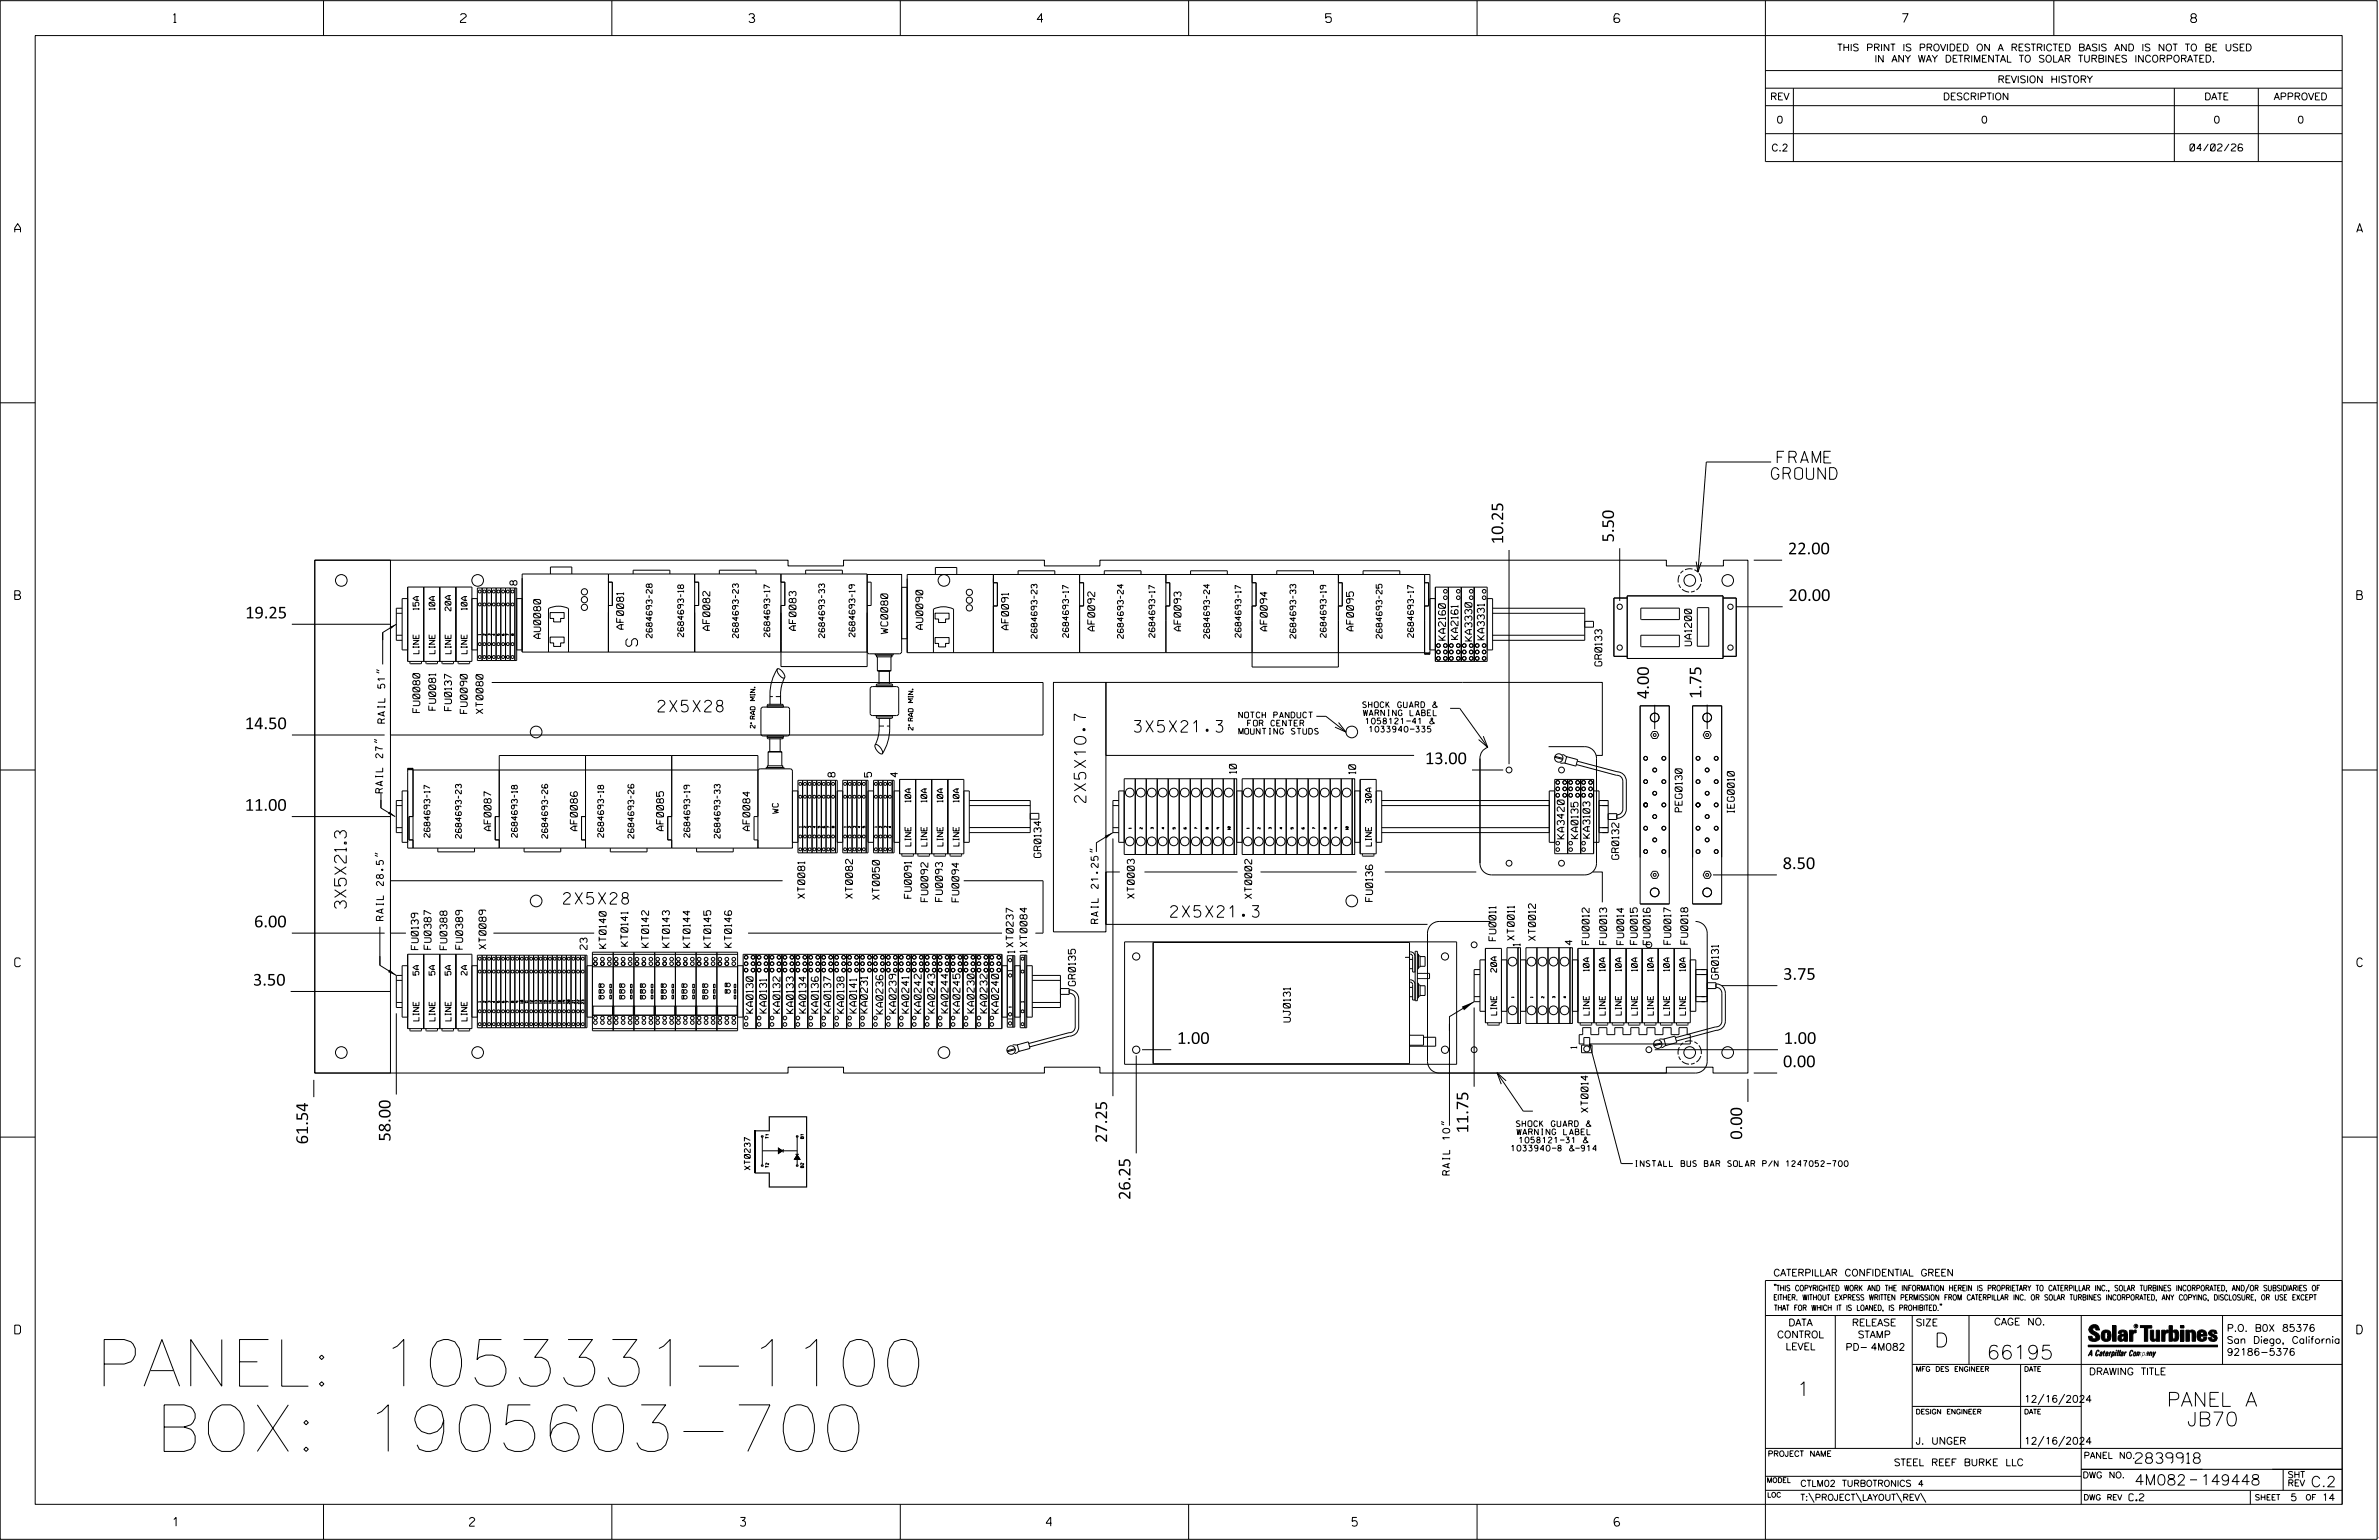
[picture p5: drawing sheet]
<svg xmlns="http://www.w3.org/2000/svg" width="864mm" height="559mm" viewBox="0 0 864 559" stroke-linecap="round" stroke-linejoin="round" font-family="sans-serif">
<defs><g id="words">
<g font-size="16.9">
<text x="34.6" y="503">PANEL: 1053331-1100</text>
<text x="56.3" y="526.7">BOX: 1905603-700</text>
</g>
<g font-size="5.1">
<text x="702.3" y="488.8">D</text>
<text x="721.2" y="493.2">66195</text>
<text x="652.2" y="506.5">1</text>
<text x="786.6" y="510.3">PANEL A</text>
<text x="793.9" y="517.4">JB70</text>
</g>
<g font-size="4.2">
<text x="645.2" y="168">FRAME</text>
<text x="643" y="173.9">GROUND</text>
<text x="545.7" y="197.5" transform="rotate(-90 545.7 197.5)">10.25</text>
<text x="585.9" y="196.8" transform="rotate(-90 585.9 196.8)">5.50</text>
<text x="649.1" y="201.1">22.00</text>
<text x="649.2" y="218.1">20.00</text>
<text x="89" y="224.4">19.25</text>
<text x="231.4" y="234.5" transform="rotate(-90 231.4 234.5)">S</text>
<text x="598.6" y="253.6" transform="rotate(-90 598.6 253.6)">4.00</text>
<text x="617.6" y="253.6" transform="rotate(-90 617.6 253.6)">1.75</text>
<text x="238.9" y="258.3">2X5X28</text>
<text x="88.9" y="264.6">14.50</text>
<text x="411.8" y="265.7">3X5X21.3</text>
<text x="517.3" y="277.3">13.00</text>
<text x="394.2" y="291.2" transform="rotate(-90 394.2 291.2)">2X5X10.7</text>
<text x="88.9" y="294.2">11.00</text>
<text x="647.1" y="315.3">8.50</text>
<text x="125.7" y="329.6" transform="rotate(-90 125.7 329.6)">3X5X21.3</text>
<text x="204.6" y="328.1">2X5X28</text>
<text x="425" y="332.8">2X5X21.3</text>
<text x="92.2" y="336.5">6.00</text>
<text x="91.8" y="357.6">3.50</text>
<text x="647.3" y="355.5">3.75</text>
<text x="427.3" y="378.8">1.00</text>
<text x="647.5" y="378.8">1.00</text>
<text x="647.2" y="387.2">0.00</text>
<text x="533" y="411.2" transform="rotate(-90 533 411.2)">11.75</text>
<text x="632.4" y="413.5" transform="rotate(-90 632.4 413.5)">0.00</text>
<text x="111.8" y="415.2" transform="rotate(-90 111.8 415.2)">61.54</text>
<text x="141.8" y="414.2" transform="rotate(-90 141.8 414.2)">58.00</text>
<text x="401.9" y="414.7" transform="rotate(-90 401.9 414.7)">27.25</text>
<text x="410.3" y="435.4" transform="rotate(-90 410.3 435.4)">26.25</text>
</g>
<g font-size="3.8">
<text x="775.1" y="531">2839918</text>
<text x="774.8" y="538.9">4M082</text>
<text x="798.8" y="538.9">149448</text>
<text x="838.8" y="539.5">C.2</text>
</g>
<g font-size="3.2">
<text x="63" y="8.2">1</text>
<text x="167.2" y="8.2">2</text>
<text x="271.8" y="8.2">3</text>
<text x="376.5" y="8.2">4</text>
<text x="481.2" y="8.2">5</text>
<text x="690.6" y="8.2">7</text>
<text x="795.3" y="8.2">8</text>
<text x="5.4" y="84.3">A</text>
<text x="855.5" y="84.3">A</text>
<text x="5.4" y="217.5">B</text>
<text x="855.6" y="217.5">B</text>
<text x="5.4" y="350.8">C</text>
<text x="855.6" y="350.8">C</text>
<text x="5.4" y="484">D</text>
<text x="855.6" y="484">D</text>
<text x="62.8" y="553.8">1</text>
<text x="170.4" y="553.8">2</text>
<text x="268.8" y="553.8">3</text>
<text x="379.8" y="553.8">4</text>
<text x="490.8" y="553.8">5</text>
<text x="585.9" y="553.8">6</text>
</g>
<g font-size="2.5">
<text x="666.9" y="18.5">THIS PRINT IS PROVIDED ON A RESTRICTED BASIS AND IS NOT TO BE USED</text>
<text x="680.5" y="22.6">IN ANY WAY DETRIMENTAL TO SOLAR TURBINES INCORPORATED.</text>
<text x="725.1" y="30">REVISION HISTORY</text>
<text x="642.6" y="36.3">REV</text>
<text x="705.3" y="36.3">DESCRIPTION</text>
<text x="800.2" y="36.3">DATE</text>
<text x="825.4" y="36.3">APPROVED</text>
<text x="644.9" y="44.7">0</text>
<text x="719.1" y="44.7">0</text>
<text x="803.5" y="44.7">0</text>
<text x="834" y="44.7">0</text>
<text x="643" y="54.8">C.2</text>
<text x="795" y="54.8">04/02/26</text>
<text x="187.7" y="212.3" transform="rotate(-90 187.7 212.3)">8</text>
<text x="196.3" y="231.7" transform="rotate(-90 196.3 231.7)">AU0080</text>
<text x="226.4" y="228.3" transform="rotate(-90 226.4 228.3)">AF0081</text>
<text x="257.7" y="228.7" transform="rotate(-90 257.7 228.7)">AF0082</text>
<text x="289" y="228.7" transform="rotate(-90 289 228.7)">AF0083</text>
<text x="322.3" y="229.9" transform="rotate(-90 322.3 229.9)">WC0080</text>
<text x="335" y="228.4" transform="rotate(-90 335 228.4)">AU0090</text>
<text x="366.1" y="228.5" transform="rotate(-90 366.1 228.5)">AF0091</text>
<text x="397.4" y="228.9" transform="rotate(-90 397.4 228.9)">AF0092</text>
<text x="428.7" y="228.9" transform="rotate(-90 428.7 228.9)">AF0093</text>
<text x="460" y="228.9" transform="rotate(-90 460 228.9)">AF0094</text>
<text x="491.3" y="228.9" transform="rotate(-90 491.3 228.9)">AF0095</text>
<text x="524.7" y="232.3" transform="rotate(-90 524.7 232.3)">KA2160</text>
<text x="529.3" y="232" transform="rotate(-90 529.3 232)">KA2161</text>
<text x="534.3" y="232.6" transform="rotate(-90 534.3 232.6)">KA3330</text>
<text x="538.8" y="232.2" transform="rotate(-90 538.8 232.2)">KA3331</text>
<text x="614.1" y="234.3" transform="rotate(-90 614.1 234.3)">UA1200</text>
<text x="581.5" y="241.7" transform="rotate(-90 581.5 241.7)">GR0133</text>
<text x="158.2" y="257.7" transform="rotate(-90 158.2 257.7)">FU0081</text>
<text x="163.9" y="257.8" transform="rotate(-90 163.9 257.8)">FU0137</text>
<text x="139.7" y="262.4" transform="rotate(-90 139.7 262.4)">RAIL 51&quot;</text>
<text x="152.4" y="258.5" transform="rotate(-90 152.4 258.5)">FU0080</text>
<text x="169.6" y="258.9" transform="rotate(-90 169.6 258.9)">FU0090</text>
<text x="175.3" y="258.9" transform="rotate(-90 175.3 258.9)">XT0080</text>
<text x="303.1" y="281.9" transform="rotate(-90 303.1 281.9)">8</text>
<text x="316.4" y="281.9" transform="rotate(-90 316.4 281.9)">5</text>
<text x="325.8" y="281.9" transform="rotate(-90 325.8 281.9)">4</text>
<text x="448.8" y="280.6" transform="rotate(-90 448.8 280.6)">10</text>
<text x="492.1" y="280.8" transform="rotate(-90 492.1 280.8)">10</text>
<text x="138.9" y="287.7" transform="rotate(-90 138.9 287.7)">RAIL 27&quot;</text>
<text x="610.6" y="294.6" transform="rotate(-90 610.6 294.6)">PEG0130</text>
<text x="629.6" y="294.9" transform="rotate(-90 629.6 294.9)">IEG0010</text>
<text x="178.3" y="301.4" transform="rotate(-90 178.3 301.4)">AF0087</text>
<text x="209.6" y="301.4" transform="rotate(-90 209.6 301.4)">AF0086</text>
<text x="240.9" y="301.4" transform="rotate(-90 240.9 301.4)">AF0085</text>
<text x="272.2" y="301.4" transform="rotate(-90 272.2 301.4)">AF0084</text>
<text x="567.8" y="304.4" transform="rotate(-90 567.8 304.4)">KA3420</text>
<text x="572.8" y="304.3" transform="rotate(-90 572.8 304.3)">KA0135</text>
<text x="577.2" y="304.1" transform="rotate(-90 577.2 304.1)">KA3103</text>
<text x="377.9" y="311.2" transform="rotate(-90 377.9 311.2)">GR0134</text>
<text x="587.6" y="311.8" transform="rotate(-90 587.6 311.8)">GR0132</text>
<text x="292.1" y="326" transform="rotate(-90 292.1 326)">XT0081</text>
<text x="309.5" y="326" transform="rotate(-90 309.5 326)">XT0082</text>
<text x="319.2" y="326.4" transform="rotate(-90 319.2 326.4)">XT0050</text>
<text x="330.8" y="325.9" transform="rotate(-90 330.8 325.9)">FU0091</text>
<text x="336.8" y="327.2" transform="rotate(-90 336.8 327.2)">FU0092</text>
<text x="342.1" y="327.1" transform="rotate(-90 342.1 327.1)">FU0093</text>
<text x="348.1" y="327.2" transform="rotate(-90 348.1 327.2)">FU0094</text>
<text x="411.7" y="326" transform="rotate(-90 411.7 326)">XT0003</text>
<text x="454.4" y="326" transform="rotate(-90 454.4 326)">XT0002</text>
<text x="498.3" y="327.1" transform="rotate(-90 498.3 327.1)">FU0136</text>
<text x="139.2" y="334" transform="rotate(-90 139.2 334)">RAIL 28.5&quot;</text>
<text x="398.6" y="335.1" transform="rotate(-90 398.6 335.1)">RAIL 21.25&quot;</text>
<text x="543" y="341.3" transform="rotate(-90 543 341.3)">FU0011</text>
<text x="549.7" y="341.2" transform="rotate(-90 549.7 341.2)">XT0011</text>
<text x="557.4" y="341.3" transform="rotate(-90 557.4 341.3)">XT0012</text>
<text x="151.8" y="344.6" transform="rotate(-90 151.8 344.6)">FU0139</text>
<text x="156.5" y="344.5" transform="rotate(-90 156.5 344.5)">FU0387</text>
<text x="162.2" y="344.6" transform="rotate(-90 162.2 344.6)">FU0388</text>
<text x="168" y="344.4" transform="rotate(-90 168 344.4)">FU0389</text>
<text x="176.4" y="344.4" transform="rotate(-90 176.4 344.4)">XT0089</text>
<text x="213.1" y="344.5" transform="rotate(-90 213.1 344.5)">23</text>
<text x="220" y="344.1" transform="rotate(-90 220 344.1)">KT0140</text>
<text x="227.9" y="343.3" transform="rotate(-90 227.9 343.3)">KT0141</text>
<text x="235.4" y="343.7" transform="rotate(-90 235.4 343.7)">KT0142</text>
<text x="243" y="343.7" transform="rotate(-90 243 343.7)">KT0143</text>
<text x="250.5" y="343.7" transform="rotate(-90 250.5 343.7)">KT0144</text>
<text x="258" y="343.7" transform="rotate(-90 258 343.7)">KT0145</text>
<text x="265.6" y="343.7" transform="rotate(-90 265.6 343.7)">KT0146</text>
<text x="368.3" y="345.8" transform="rotate(-90 368.3 345.8)">1XT0237</text>
<text x="372.8" y="345.6" transform="rotate(-90 372.8 345.6)">1XT0084</text>
<text x="551.8" y="343.2" transform="rotate(-90 551.8 343.2)">1</text>
<text x="570.7" y="342.8" transform="rotate(-90 570.7 342.8)">4</text>
<text x="576.9" y="342.7" transform="rotate(-90 576.9 342.7)">FU0012</text>
<text x="583.2" y="342.7" transform="rotate(-90 583.2 342.7)">FU0013</text>
<text x="589.4" y="342.7" transform="rotate(-90 589.4 342.7)">FU0014</text>
<text x="594.4" y="342.7" transform="rotate(-90 594.4 342.7)">FU0015</text>
<text x="599" y="342.8" transform="rotate(-90 599 342.8)">FU0016</text>
<text x="606.5" y="342.7" transform="rotate(-90 606.5 342.7)">FU0017</text>
<text x="612.7" y="342.6" transform="rotate(-90 612.7 342.6)">FU0018</text>
<text x="390.4" y="357.7" transform="rotate(-90 390.4 357.7)">GR0135</text>
<text x="623.8" y="355.3" transform="rotate(-90 623.8 355.3)">GR0131</text>
<text x="273.4" y="367.6" transform="rotate(-90 273.4 367.6)">KA0130</text>
<text x="278.3" y="367.6" transform="rotate(-90 278.3 367.6)">KA0131</text>
<text x="283.1" y="367.6" transform="rotate(-90 283.1 367.6)">KA0132</text>
<text x="288" y="367.7" transform="rotate(-90 288 367.7)">KA0133</text>
<text x="292.6" y="367.6" transform="rotate(-90 292.6 367.6)">KA0134</text>
<text x="297" y="367.6" transform="rotate(-90 297 367.6)">KA0136</text>
<text x="301.6" y="367.6" transform="rotate(-90 301.6 367.6)">KA0137</text>
<text x="306.3" y="367.6" transform="rotate(-90 306.3 367.6)">KA0138</text>
<text x="310.9" y="367.6" transform="rotate(-90 310.9 367.6)">KA0141</text>
<text x="314.9" y="367.6" transform="rotate(-90 314.9 367.6)">KA0231</text>
<text x="320.5" y="367.9" transform="rotate(-90 320.5 367.9)">KA0236</text>
<text x="325.3" y="367.6" transform="rotate(-90 325.3 367.6)">KA0239</text>
<text x="329.9" y="367.6" transform="rotate(-90 329.9 367.6)">KA0241</text>
<text x="334.4" y="367.7" transform="rotate(-90 334.4 367.7)">KA0242</text>
<text x="339.3" y="367.6" transform="rotate(-90 339.3 367.6)">KA0243</text>
<text x="344.2" y="367.5" transform="rotate(-90 344.2 367.5)">KA0244</text>
<text x="348.5" y="367.6" transform="rotate(-90 348.5 367.6)">KA0245</text>
<text x="353.6" y="367.5" transform="rotate(-90 353.6 367.5)">KA0230</text>
<text x="358.3" y="367.5" transform="rotate(-90 358.3 367.5)">KA0232</text>
<text x="362.5" y="367.7" transform="rotate(-90 362.5 367.7)">KA0240</text>
<text x="468.4" y="370.8" transform="rotate(-90 468.4 370.8)">UJ0131</text>
<text x="576.5" y="403.6" transform="rotate(-90 576.5 403.6)">XT0014</text>
<text x="526.3" y="426.4" transform="rotate(-90 526.3 426.4)">RAIL 10&quot;</text>
<text x="643.8" y="463">CATERPILLAR CONFIDENTIAL GREEN</text>
<text x="645.1" y="485.5">CONTROL</text>
<text x="649.2" y="481.1">DATA</text>
<text x="672.3" y="481.1">RELEASE</text>
<text x="674.4" y="485.5">STAMP</text>
<text x="695.4" y="481.1">SIZE</text>
<text x="723.8" y="480.8">CAGE NO.</text>
<text x="808.4" y="483.1">P.O. B0X 85376</text>
<text x="648.2" y="489.8">LEVEL</text>
<text x="669.9" y="490">PD- 4M082</text>
<text x="808.4" y="487.5">San Diego, California</text>
<text x="808.4" y="491.8">92186-5376</text>
<text x="758.3" y="498.9">DRAWING TITLE</text>
<text x="734.8" y="508.9">12/16/2024</text>
<text x="695.4" y="524.1">J. UNGER</text>
<text x="734.8" y="524.1">12/16/2024</text>
<text x="687.5" y="531.9">STEEL REEF BURKE LLC</text>
<text x="772.8" y="544.6">C.2</text>
<text x="831.4" y="544.6">5</text>
<text x="842.9" y="544.6">14</text>
</g>
<g font-size="2.3">
<text x="756.4" y="529.2">PANEL NO.</text>
<text x="653.5" y="539.4">CTLM02 TURBOTRONICS 4</text>
<text x="756" y="536.3">DWG NO.</text>
<text x="830.4" y="539.3">REV</text>
<text x="830.4" y="536.2">SHT</text>
<text x="653.5" y="544.5">T:\PROJECT\LAYOUT\REV\</text>
</g>
<g font-size="2.1">
<text x="152" y="221.3" transform="rotate(-90 152 221.3)">15A</text>
<text x="157.9" y="221.3" transform="rotate(-90 157.9 221.3)">10A</text>
<text x="163.7" y="221.6" transform="rotate(-90 163.7 221.6)">20A</text>
<text x="169.5" y="221.3" transform="rotate(-90 169.5 221.3)">10A</text>
<text x="236.7" y="231.4" transform="rotate(-90 236.7 231.4)">2684693-28</text>
<text x="248.1" y="231.1" transform="rotate(-90 248.1 231.1)">2684693-18</text>
<text x="268" y="231.4" transform="rotate(-90 268 231.4)">2684693-23</text>
<text x="279.5" y="231.1" transform="rotate(-90 279.5 231.1)">2684693-17</text>
<text x="299.3" y="231.4" transform="rotate(-90 299.3 231.4)">2684693-33</text>
<text x="310.3" y="231.1" transform="rotate(-90 310.3 231.1)">2684693-19</text>
<text x="376.5" y="231.6" transform="rotate(-90 376.5 231.6)">2684693-23</text>
<text x="387.9" y="231.3" transform="rotate(-90 387.9 231.3)">2684693-17</text>
<text x="407.8" y="231.6" transform="rotate(-90 407.8 231.6)">2684693-24</text>
<text x="419.2" y="231.3" transform="rotate(-90 419.2 231.3)">2684693-17</text>
<text x="439.1" y="231.6" transform="rotate(-90 439.1 231.6)">2684693-24</text>
<text x="450.5" y="231.3" transform="rotate(-90 450.5 231.3)">2684693-17</text>
<text x="470.4" y="231.6" transform="rotate(-90 470.4 231.6)">2684693-33</text>
<text x="481.4" y="231.3" transform="rotate(-90 481.4 231.3)">2684693-19</text>
<text x="501.7" y="231.6" transform="rotate(-90 501.7 231.6)">2684693-25</text>
<text x="513.1" y="231.3" transform="rotate(-90 513.1 231.3)">2684693-17</text>
<text x="152.1" y="237.2" transform="rotate(-90 152.1 237.2)">LINE</text>
<text x="157.9" y="237.2" transform="rotate(-90 157.9 237.2)">LINE</text>
<text x="163.7" y="237.2" transform="rotate(-90 163.7 237.2)">LINE</text>
<text x="169.6" y="237.2" transform="rotate(-90 169.6 237.2)">LINE</text>
<text x="494.7" y="256.8">SHOCK GUARD &amp;</text>
<text x="449.7" y="260.5">NOTCH PANDUCT</text>
<text x="452.9" y="263.4">FOR CENTER</text>
<text x="494.9" y="259.7">WARNING LABEL</text>
<text x="495.7" y="262.7">1058121-41 &amp;</text>
<text x="448.5" y="266.4">MOUNTING STUDS</text>
<text x="497" y="265.6">1033940-335</text>
<text x="330.6" y="291.1" transform="rotate(-90 330.6 291.1)">10A</text>
<text x="336.5" y="291.1" transform="rotate(-90 336.5 291.1)">10A</text>
<text x="342.3" y="291.1" transform="rotate(-90 342.3 291.1)">10A</text>
<text x="348.1" y="291.1" transform="rotate(-90 348.1 291.1)">10A</text>
<text x="497.8" y="291.4" transform="rotate(-90 497.8 291.4)">30A</text>
<text x="282.5" y="295.2" transform="rotate(-90 282.5 295.2)">WC</text>
<text x="156.1" y="303.8" transform="rotate(-90 156.1 303.8)">2684693-17</text>
<text x="167.5" y="304.2" transform="rotate(-90 167.5 304.2)">2684693-23</text>
<text x="187.8" y="303.8" transform="rotate(-90 187.8 303.8)">2684693-18</text>
<text x="198.8" y="304.2" transform="rotate(-90 198.8 304.2)">2684693-26</text>
<text x="219.1" y="303.8" transform="rotate(-90 219.1 303.8)">2684693-18</text>
<text x="230.1" y="304.2" transform="rotate(-90 230.1 304.2)">2684693-26</text>
<text x="250.4" y="303.8" transform="rotate(-90 250.4 303.8)">2684693-19</text>
<text x="261.4" y="304.1" transform="rotate(-90 261.4 304.1)">2684693-33</text>
<text x="330.6" y="307" transform="rotate(-90 330.6 307)">LINE</text>
<text x="336.5" y="307" transform="rotate(-90 336.5 307)">LINE</text>
<text x="342.3" y="307" transform="rotate(-90 342.3 307)">LINE</text>
<text x="348.1" y="307" transform="rotate(-90 348.1 307)">LINE</text>
<text x="497.8" y="307" transform="rotate(-90 497.8 307)">LINE</text>
<text x="152" y="353.8" transform="rotate(-90 152 353.8)">5A</text>
<text x="157.9" y="353.8" transform="rotate(-90 157.9 353.8)">5A</text>
<text x="163.7" y="353.8" transform="rotate(-90 163.7 353.8)">5A</text>
<text x="169.5" y="353.8" transform="rotate(-90 169.5 353.8)">2A</text>
<text x="543.3" y="352.8" transform="rotate(-90 543.3 352.8)">20A</text>
<text x="576.9" y="352.4" transform="rotate(-90 576.9 352.4)">10A</text>
<text x="582.7" y="352.4" transform="rotate(-90 582.7 352.4)">10A</text>
<text x="588.5" y="352.4" transform="rotate(-90 588.5 352.4)">10A</text>
<text x="594.4" y="352.4" transform="rotate(-90 594.4 352.4)">10A</text>
<text x="600.2" y="352.4" transform="rotate(-90 600.2 352.4)">10A</text>
<text x="606" y="352.4" transform="rotate(-90 606 352.4)">10A</text>
<text x="611.8" y="352.4" transform="rotate(-90 611.8 352.4)">10A</text>
<text x="152.1" y="370.4" transform="rotate(-90 152.1 370.4)">LINE</text>
<text x="157.9" y="370.4" transform="rotate(-90 157.9 370.4)">LINE</text>
<text x="163.7" y="370.4" transform="rotate(-90 163.7 370.4)">LINE</text>
<text x="169.6" y="370.4" transform="rotate(-90 169.6 370.4)">LINE</text>
<text x="543.3" y="368.3" transform="rotate(-90 543.3 368.3)">LINE</text>
<text x="576.9" y="368.3" transform="rotate(-90 576.9 368.3)">LINE</text>
<text x="582.7" y="368.3" transform="rotate(-90 582.7 368.3)">LINE</text>
<text x="588.5" y="368.3" transform="rotate(-90 588.5 368.3)">LINE</text>
<text x="594.4" y="368.3" transform="rotate(-90 594.4 368.3)">LINE</text>
<text x="600.2" y="368.3" transform="rotate(-90 600.2 368.3)">LINE</text>
<text x="606" y="368.3" transform="rotate(-90 606 368.3)">LINE</text>
<text x="611.9" y="368.3" transform="rotate(-90 611.9 368.3)">LINE</text>
<text x="572.3" y="380.4" transform="rotate(-90 572.3 380.4)">1</text>
<text x="550.5" y="408.8">SHOCK GUARD &amp;</text>
<text x="550.7" y="411.8">WARNING LABEL</text>
<text x="548.6" y="417.7">1033940-8 &amp;-914</text>
<text x="551.5" y="414.7">1058121-31 &amp;</text>
<text x="272.3" y="424.5" transform="rotate(-90 272.3 424.5)">XT0237</text>
<text x="593.3" y="423.3">INSTALL BUS BAR SOLAR P/N 1247052-700</text>
</g>
<g font-size="2">
<text x="643.8" y="468.4">&quot;THIS COPYRIGHTED WORK AND THE INFORMATION HEREIN IS PROPRIETARY TO CATERPILLAR INC., SOLAR TURBINES INCORPORATED, AND/OR SUBSIDIARIES OF</text>
<text x="643.8" y="471.8">EITHER. WITHOUT EXPRESS WRITTEN PERMISSION FROM CATERPILLAR INC. OR SOLAR TURBINES INCORPORATED, ANY COPYING, DISCLOSURE, OR USE EXCEPT</text>
<text x="644" y="475.6">THAT FOR WHICH IT IS LOANED, IS PROHIBITED.&quot;</text>
<text x="641.7" y="528.5">PROJECT NAME</text>
<text x="756.3" y="544.3">DWG REV</text>
<text x="818.5" y="544.3">SHEET</text>
<text x="836.9" y="544.3">OF</text>
</g>
<g font-size="1.8">
<text x="695.4" y="497.6">MFG DES ENGINEER</text>
<text x="734.8" y="497.6">DATE</text>
<text x="695.4" y="513.1">DESIGN ENGINEER</text>
<text x="734.8" y="513.1">DATE</text>
<text x="641.3" y="538">MODEL</text>
<text x="641.5" y="543.3">LOC</text>
</g>
<g font-size="1.7">
<text x="274.1" y="264.2" transform="rotate(-90 274.1 264.2)">2&quot; RAD MIN.</text>
<text x="331.4" y="264.9" transform="rotate(-90 331.4 264.9)">2&quot; RAD MIN.</text>
</g>
<g font-size="1.1">
<text x="279" y="413.1" transform="rotate(-90 279 413.1)">T1</text>
<text x="291.7" y="413.1" transform="rotate(-90 291.7 413.1)">B1</text>
<text x="279" y="423.7" transform="rotate(-90 279 423.7)">T2</text>
<text x="291.7" y="423.7" transform="rotate(-90 291.7 423.7)">B2</text>
</g>
<text font-size=".9" x="775.1" y="481.7">R</text>
<g font-size=".8">
<text x="174.6" y="230.4" transform="rotate(-90 174.6 230.4)">1</text>
<text x="176.3" y="230.6" transform="rotate(-90 176.3 230.6)">2</text>
<text x="178" y="230.6" transform="rotate(-90 178 230.6)">3</text>
<text x="179.7" y="230.6" transform="rotate(-90 179.7 230.6)">4</text>
<text x="181.4" y="230.6" transform="rotate(-90 181.4 230.6)">5</text>
<text x="186.5" y="230.6" transform="rotate(-90 186.5 230.6)">8</text>
<text x="290.9" y="300.2" transform="rotate(-90 290.9 300.2)">1</text>
<text x="292.6" y="300.4" transform="rotate(-90 292.6 300.4)">2</text>
<text x="294.3" y="300.4" transform="rotate(-90 294.3 300.4)">3</text>
<text x="296" y="300.4" transform="rotate(-90 296 300.4)">4</text>
<text x="297.7" y="300.4" transform="rotate(-90 297.7 300.4)">5</text>
<text x="299.4" y="300.4" transform="rotate(-90 299.4 300.4)">6</text>
<text x="301.1" y="300.4" transform="rotate(-90 301.1 300.4)">7</text>
<text x="302.8" y="300.4" transform="rotate(-90 302.8 300.4)">8</text>
<text x="307.2" y="300.2" transform="rotate(-90 307.2 300.2)">1</text>
<text x="308.9" y="300.4" transform="rotate(-90 308.9 300.4)">2</text>
<text x="310.6" y="300.4" transform="rotate(-90 310.6 300.4)">3</text>
<text x="312.3" y="300.4" transform="rotate(-90 312.3 300.4)">4</text>
<text x="314" y="300.4" transform="rotate(-90 314 300.4)">5</text>
<text x="318.4" y="300.2" transform="rotate(-90 318.4 300.2)">1</text>
<text x="320.1" y="300.4" transform="rotate(-90 320.1 300.4)">2</text>
<text x="321.8" y="300.4" transform="rotate(-90 321.8 300.4)">3</text>
<text x="323.5" y="300.4" transform="rotate(-90 323.5 300.4)">4</text>
<text x="410.6" y="300.7" transform="rotate(-90 410.6 300.7)">1</text>
<text x="414.6" y="300.8" transform="rotate(-90 414.6 300.8)">2</text>
<text x="418.6" y="300.8" transform="rotate(-90 418.6 300.8)">3</text>
<text x="422.6" y="300.8" transform="rotate(-90 422.6 300.8)">4</text>
<text x="426.6" y="300.8" transform="rotate(-90 426.6 300.8)">5</text>
<text x="434.6" y="300.8" transform="rotate(-90 434.6 300.8)">7</text>
<text x="438.6" y="300.8" transform="rotate(-90 438.6 300.8)">8</text>
<text x="442.6" y="300.8" transform="rotate(-90 442.6 300.8)">9</text>
<text x="446.6" y="301.1" transform="rotate(-90 446.6 301.1)">10</text>
<text x="453.5" y="300.7" transform="rotate(-90 453.5 300.7)">1</text>
<text x="457.5" y="300.8" transform="rotate(-90 457.5 300.8)">2</text>
<text x="461.5" y="300.8" transform="rotate(-90 461.5 300.8)">3</text>
<text x="465.4" y="300.8" transform="rotate(-90 465.4 300.8)">4</text>
<text x="469.4" y="300.8" transform="rotate(-90 469.4 300.8)">5</text>
<text x="481.4" y="300.8" transform="rotate(-90 481.4 300.8)">8</text>
<text x="485.4" y="300.8" transform="rotate(-90 485.4 300.8)">9</text>
<text x="489.4" y="301.1" transform="rotate(-90 489.4 301.1)">10</text>
<text x="174.6" y="363.7" transform="rotate(-90 174.6 363.7)">1</text>
<text x="176.3" y="363.8" transform="rotate(-90 176.3 363.8)">2</text>
<text x="178" y="363.8" transform="rotate(-90 178 363.8)">3</text>
<text x="179.7" y="363.8" transform="rotate(-90 179.7 363.8)">4</text>
<text x="181.4" y="363.8" transform="rotate(-90 181.4 363.8)">5</text>
<text x="186.5" y="363.8" transform="rotate(-90 186.5 363.8)">8</text>
<text x="188.2" y="363.8" transform="rotate(-90 188.2 363.8)">9</text>
<text x="189.9" y="364.1" transform="rotate(-90 189.9 364.1)">10</text>
<text x="191.6" y="363.9" transform="rotate(-90 191.6 363.9)">11</text>
<text x="193.3" y="364.1" transform="rotate(-90 193.3 364.1)">12</text>
<text x="195" y="364.1" transform="rotate(-90 195 364.1)">13</text>
<text x="196.7" y="364.1" transform="rotate(-90 196.7 364.1)">14</text>
<text x="198.4" y="364.1" transform="rotate(-90 198.4 364.1)">15</text>
<text x="200.1" y="364.1" transform="rotate(-90 200.1 364.1)">16</text>
<text x="201.8" y="364.1" transform="rotate(-90 201.8 364.1)">17</text>
<text x="203.5" y="364.1" transform="rotate(-90 203.5 364.1)">18</text>
<text x="205.2" y="364.1" transform="rotate(-90 205.2 364.1)">19</text>
<text x="206.9" y="364.2" transform="rotate(-90 206.9 364.2)">20</text>
<text x="208.6" y="364.1" transform="rotate(-90 208.6 364.1)">21</text>
<text x="210.3" y="364.2" transform="rotate(-90 210.3 364.2)">22</text>
<text x="212" y="364.2" transform="rotate(-90 212 364.2)">23</text>
<text x="367.1" y="365.6" transform="rotate(-90 367.1 365.6)">1</text>
<text x="371.6" y="363.7" transform="rotate(-90 371.6 363.7)">1</text>
<text x="549.6" y="362" transform="rotate(-90 549.6 362)">1</text>
<text x="556.5" y="362" transform="rotate(-90 556.5 362)">1</text>
<text x="560.5" y="362.1" transform="rotate(-90 560.5 362.1)">2</text>
<text x="564.5" y="362.1" transform="rotate(-90 564.5 362.1)">3</text>
<text x="568.5" y="362.1" transform="rotate(-90 568.5 362.1)">4</text>
</g>
</g></defs>
<g fill="none" stroke="#000" stroke-width=".36">
<path d="M.1 .2h862.8v558.4h-862.8zM12.8 12.9h837.4v533h-837.4zM117.4 .2v12.7M222.1 .2v12.7M326.8 .2v12.7M431.5 .2v12.7M536.2 .2v12.7M587.9 5.5l-.5-.5h-1l-.5 1v1.7l.5 .4h1l.6-.4v-.6l-.6-.5h-1l-.5 .5M640.9 .2v58.4h209.3M745.6 .2v12.7M640.9 25.6h209.3M640.9 32h209.3"/>
<path d="M640.9 38.3h209.3M651 32v26.6M789.3 32v26.6M819.8 32v26.6M640.9 48.5h209.3M.1 146.2h12.7M850.2 146.2h12.7M642.9 167.6h-23.5l-3 40M547.8 199.6v77.7M588 198.9v19.2M114.3 203.3h171.8v2.1h20.1v-2.1h72.9v2.1h20.2v-2.1h205.6v2.1h20.7v-2.1h8.9v186.1h-12.7v-2.2h-16.9v2.2h-205.6v-2.2h-20.2v2.2h-72.9v-2.2h-20.1v2.2h-171.8zM114.3 203.3h27.4v186.1h-27.4z"/>
<path d="M148 217.2h-2v18.6h2M148 213h23.3v27h-23.3zM153.8 213v27M159.6 213v27M165.5 213v27M171.3 217.2h2M173.3 213.4h14.3v26.3h-14.3zM175 213.4v26.3M176.7 213.4v26.3M178.4 213.4v26.3M180.1 213.4v26.3M181.8 213.4v26.3"/>
<path d="M183.5 213.4v26.3M185.2 213.4v26.3M186.9 213.4v26.3M187.6 217.2h1.9M199.8 208.3v-2.6h7.8v2.6M220.9 211.2h1.4v8.5h-1.4M220.9 208.3v28.3M229.8 208.3v-1.4h13.4v1.4M252.2 208.3v28.3M252.2 211.2h1.4v8.5h-1.4M261.1 208.3v-1.4h13.4v1.4M283.5 208.3v33.6h31.3v-33.6h-125.3v28.3h125.3"/>
<path d="M283.5 211.2h1.4v8.5h-1.4M292.5 208.3v-1.4h13.3v1.4M314.8 208.5h12.5v27.9l-.5 .8h-11.2l-.8-.5zM314.8 211.2h1.4v8.5h-1.4M329.3 213.1h-2v18.7h2M339.5 208.5v-2.6h7.8v2.6M360.6 211.5h1.5v8.4h-1.5M360.6 208.5v28.3M369.6 208.5v-1.4h13.3v1.4M391.9 211.5h1.4v8.4h-1.4M391.9 208.5v28.3M400.9 208.5v-1.4h13.3v1.4"/>
<path d="M423.2 211.5h1.4v8.4h-1.4M423.2 208.5v28.3M432.2 208.5v-1.4h13.3v1.4M454.5 208.5v33.5h31.3v-33.5M454.5 211.5h1.5v8.4h-1.5M463.5 208.5v-1.4h13.3v1.4M485.8 211.5h1.5v8.4h-1.5M494.8 208.5v-1.4h13.3v1.4M517.1 208.5v28.9M517.1 211.5h1.5v8.4h-1.5M519.1 217.2h2M521.1 213h18.8v27h-18.8z"/>
<path d="M525.8 213v27M530.5 213v27M535.2 213v27M539.9 217.2h1.9v18.6h-1.9M590.7 217h-4.8v21.2h4.8M590.7 216.2h34.8v22.7h-34.8zM615.7 203.8l.7 3.8 1.2-3.7M625.5 217h4.8v21.2h-4.8M636.6 203.3h10.3M105.9 226.5h35.8M138.9 229.5v11.6M143.9 226.5l-5 3v2.8"/>
<path d="M143.9 230.5h2.1M143.9 222.5h2.1M146 220.7h-2.1v11.6h2.1M148.8 240l.2 .8h3.8l.2-.8M154.6 240l.2 .8h3.8l.2-.8M160.4 240l.2 .8h3.9l.1-.8M166.3 240l.1 .8h3.9l.2-.8M171.3 235.8h2M182.4 230l-.2 .4 .3 .2h.4l.2-.4h-.5l.2 .4M184.7 230.4l-.8-.4v.6M187.6 235.8h1.9M199.1 236.6v-15.8a8.2 8.2 0 0 1 7.3 0v15.8"/>
<path d="M199.7 222.3h5.1v2.1h-1.3v1.3h-2.5v-1.3h-1.3zM199.7 231.2h5.1v2.1h-1.3v1.3h-2.5v-1.3h-1.3zM317.7 237.2v.5h6.5v-.5M318.2 237.7h5.6v.6h-5.6zM318.5 238.3v5h4.9v-5M338.8 236.8v-15.8a8.3 8.3 0 0 1 7.3 0v15.8M339.4 222.5h5.1v2.1h-1.2v1.3h-2.6v-1.3h-1.3zM339.4 231.4h5.1v2.1h-1.2v1.2h-2.6v-1.2h-1.3zM517.1 236.8h-187.8v-28.3h189.8v28.9M517.1 237.4h2M519.1 235.8h2M519.1 237.4l-2-.5h2l-2 .5"/>
<path d="M541.8 230.5h33.5M541.8 222.5h33.5M541.8 220.7h33.5v11.6h-33.5M575.3 225.5h3.1v2.1h-3.1M595.8 224.8h13.8v-4.1h-14v4.1M595.8 234.7h13.8v-4.2h-14v4.2M616.1 220.5h4.2v14h-4.2v-13.8M630.3 220.2h16.8M136.6 243.8l1.1 .4M136.6 243l1.1 .4M141.7 247.6v19.1h236.9v-19.1h-200.1M276.5 256.8l.5-.2h8.8l.6 .2 .2 .6v8.9l-.2 .5-.6 .3h-8.8l-.5-.3-.3-.5v-8.9z"/>
<path d="M278.5 256.1h5.9M278.5 256.1l.5-.5h4.9l.5 .5M278.5 256.1v.5h5.9v-.5M282.2 242.7a16.9 16.9 0 0 0-2.7 9.2v3.7M282.2 242.7a3.1 3.1 0 0 1 2.6 3.3 2.98 2.98 0 0 1-2.6-3.3zM284.8 246a13.3 13.3 0 0 0-1.4 5.9v3.7M316.1 249.4l.6-.3h8.8l.5 .3 .2 .5v8.9l-.2 .6-.5 .2h-8.8l-.6-.2-.2-.6v-8.9zM318.1 248.6h5.9M318.1 248.6l.5-.5h4.9l.5 .5M318.1 248.6v.5h5.9v-.5M318.5 243.3h4.9M319.1 248.1v-4.6h3.8v4.6"/>
<path d="M382.4 247.6h19.1v90.5h-19.1zM477.8 259.9h3.5l7.3 5.7M526.4 257h3.5l10.2 14.2a4.2 4.2 0 0 0-2.9 4v38a4.2 4.2 0 0 0 4.3 4.3h33.8a4.3 4.3 0 0 0 4.2-4.3v-38a4.3 4.3 0 0 0-4.2-4.3h-13.1M595.4 256.1h10.6v71.9h-10.6zM600.7 255.8v8.8M614.4 256.1h10.6v71.9h-10.6zM619.7 255.7v8.9M.1 279.4h12.7M106 266.7h33.6M135.9 269.1l.9 .4M135.9 268.3l.9 .4M148 278.8v28.9h127.1v-2.9h-1.4v-8.5h1.4v-22.2h-93.9v33.6"/>
<path d="M148 278.8h1.9M149.9 278.8v28.9M149.9 278.8l-1.9 .5h1.9l-1.9-.5M149.9 279.4h125.2M212.5 274.1v33.6M243.8 274.1v33.6M275.4 279.2l.6-.2h10.8l.8 .5 .1 28.2h-12.6v-27.9zM278.1 279v-.4h6.5v.4M278.5 267.6h5.9M278.5 267.6l.5 .5h4.9l.5-.5M278.5 267.6v-.5h5.9v.5M278.6 277.9h5.6v.7h-5.6z"/>
<path d="M278.8 277.9v-5h5v5M278.8 272.9h5M279.4 268.1v4.6h3.8v-4.6M317.7 270.2a3.1 3.1 0 0 1 2.6 3.3 3 3 0 0 1-2.6-3.3zM318.1 260.1h5.9M318.1 260.1l.5 .6h4.9l.5-.6M318.1 260.1v-.5h5.9v.5M319.2 264.3a13.2 13.2 0 0 1-1.5 5.9M319.2 260.7v3.6M323 264.3a16.7 16.7 0 0 1-2.7 9.2M323 260.7v3.6M485.9 262.2l2.7 3.4-4-1.8"/>
<path d="M534.4 279.4h11.3M538.4 267.1l1.7 4.1-3.3-2.8M564.3 274.8l3 .8M564.4 274.4l3 .8M566.3 276.8l2 .2M567.2 273.8l1.7 .8M568.7 274.6l4 1-.6 2.4-4-1.1zM572.2 277.4l14.6 3.9a2.09 2.09 0 0 1 2.3 2.1v10.1a2.11 2.11 0 0 1-2.2 2.2M572.6 276.2l14.4 3.8a3.4 3.4 0 0 1 3.4 3.4v10.1a3.4 3.4 0 0 1-3.5 3.4M579.4 274.1h2.3v-26.5h-180.2v26.5h111.8M599.9 265.4h1.5l.8 1.3-.8 1.3h-1.5l-.7-1.3zM619 265.4h1.5l.7 1.3-.7 1.3h-1.5l-.8-1.3z"/>
<path d="M850.2 279.4h12.7M105.9 296.3h35.8M138.3 287.8v5.4M138.3 290.3v2.9l5.2 3.1M143.9 292.3h2.1M146 290.5h-2.1v11.6h2.1M148 287h-2v18.6h2M149.9 296.3h-1.4v8.5h1.4M181.2 296.3h-1.4v8.5h1.4M212.5 296.3h-1.4v8.5h1.4M243.8 296.3h-1.4v8.5h1.4M289.7 283.1h14.2v26.4h-14.2z"/>
<path d="M289.7 287h-2v18.6h2M291.4 283.1v26.4M293.1 283.1v26.4M294.8 283.1v26.4M296.5 283.1v26.4M298.2 283.1v26.4M299.9 283.1v26.4M301.6 283.1v26.4M303.3 283.1v26.4M303.9 287h2M305.9 283.1h9.2v26.4h-9.2zM307.6 283.1v26.4"/>
<path d="M309.3 283.1v26.4M311 283.1v26.4M312.7 283.1v26.4M314.4 283.1v26.4M315.1 287h2M317.1 283.1h7.5v26.4h-7.5zM318.8 283.1v26.4M320.5 283.1v26.4M322.2 283.1v26.4M323.9 283.1v26.4M324.6 287h2M326.6 282.8h23.3v27h-23.3z"/>
<path d="M332.4 282.8v27M338.2 282.8v27M344.1 282.8v27M349.9 287h2v18.6h-2M351.9 290.5h22.1v11.6h-22.1M351.9 292.3h22.1M374 295.1h3.1v2.2h-3.1M404 292.3h2.1M406.1 290.5h-2.1v11.6M408.1 287h-2v18.6h2M408.1 282.6h39.9v27.5h-39.9zM412.1 282.6v27.5"/>
<path d="M416.1 282.6v27.5M420.1 282.6v27.5M424.1 282.6v27.5M428.1 282.6v27.5M432.1 282.6v27.5M436.1 282.6v27.5M440.1 282.6v27.5M444 282.6v27.5M448 282.6h.9v27.5h-.9zM450.9 282.6h40v27.5h-40zM450.9 287h-2v18.6h2M454.9 282.6v27.5"/>
<path d="M458.9 282.6v27.5M462.9 282.6v27.5M466.9 282.6v27.5M470.9 282.6v27.5M474.9 282.6v27.5M478.9 282.6v27.5M482.9 282.6v27.5M486.9 282.6v27.5M490.9 282.6h.9v27.5h-.9zM493.7 282.8h5.9v27h-5.9zM493.7 287h-1.9v18.6h1.9M499.6 287h2v18.6h-2"/>
<path d="M501.6 292.3h60.8M501.6 290.5h60.8M564.4 287h-2v18.6h2M564.4 282.8h14.1v27h-14.1zM569.1 282.8v27M573.8 282.8v27M578.5 287h2v18.6h-2M580.5 290.5h3.3v11.6h-3.3M580.5 292.3h3.3M583.8 295.2h3.1v2.2h-3.1M136.1 310.3l1 .5M136.1 309.5l1 .5"/>
<path d="M143.9 300.3h2.1M158.9 307.7v1.4h13.4v-1.4M190.3 307.7v1.4h13.3v-1.4M221.5 307.7v1.4h13.4v-1.4M252.9 307.7v1.4h13.3v-1.4M284.1 319.6h-142.4v19h5.7M303.9 305.6h2M315.1 305.6h2M324.6 305.6h2M327.4 309.8l.2 .9h3.8l.2-.9M333.2 309.8l.2 .9h3.9l.1-.9M339 309.8l.2 .9h3.9l.2-.9"/>
<path d="M344.9 309.8l.1 .9h3.9l.2-.9M349.8 319.6h28.8v19h-2.8M351.9 300.3h22.1M395.6 308.9l1 .3M395.6 308l1 .5M401.5 316.4v19M404 302.1l-6 3.7v3.3M404 300.3h2.1M404 302.1h2.1M404 304.2v93.6M406.5 316.4h-5v19h116.7M415.5 316.4h33.8"/>
<path d="M429.9 300.3l-.1 .4 .7 .1v-.6l-.3 .2 .1 .4M457.6 316.4h34.9M472.7 300.3l-.1 .4 .3 .1h.4l.1-.4h-.4l.1 .4M477.4 300.7l-.8-.5v.6M494.6 309.8l.1 .9h3.9l.2-.9M501.6 300.3h60.8M501.6 302.1h60.8M502.7 316.4h33.2M578.3 316.4h3.4v11M580.5 300.3h3.3M599.9 316.2h1.5l.8 1.3-.8 1.2h-1.5l-.7-1.2zM619 316.2h1.5l.7 1.3-.7 1.2h-1.5l-.8-1.2z"/>
<path d="M621.8 317.5h23.2M105.9 338.6h33.7M137.9 336.3v14M179.1 338.6h36.6M271.6 338.6h92.1M541 334.4h-18.6a4.2 4.2 0 0 0-4.2 4.2v46.5a4.2 4.2 0 0 0 4.2 4.3h93.1a4.2 4.2 0 0 0 4.2-4.3v-46.5a4.2 4.2 0 0 0-4.2-4.2M105.5 359.8h36.2M137.9 346.9v3.4l6 3.6M143.9 355.7h2.1M143.9 353.9h2.1M143.9 353.9v11.7h2.1M148 350.4h-2v18.7h2"/>
<path d="M148 346.3h23.3v26.9h-23.3zM153.8 346.3v26.9M159.6 346.3v26.9M165.5 346.3v26.9M171.3 350.4h2M173.3 346.6h39.8v26.3h-39.8zM175 346.6v26.3M176.7 346.6v26.3M178.4 346.6v26.3M180.1 346.6v26.3M181.8 346.6v26.3M183.5 346.6v26.3"/>
<path d="M185.2 346.6v26.3M186.9 346.6v26.3M188.6 346.6v26.3M190.3 346.6v26.3M192 346.6v26.3M193.7 346.6v26.3M195.4 346.6v26.3M197.1 346.6v26.3M198.8 346.6v26.3M200.5 346.6v26.3M202.2 346.6v26.3M203.9 346.6v26.3"/>
<path d="M205.6 346.6v26.3M207.3 346.6v26.3M209 346.6v26.3M210.7 346.6v26.3M212.4 346.6v26.3M213.1 350.4h2M215.1 345.5h52.7v28.5h-52.7zM215.1 346.3h52.7M215.1 350.8h52.7M217.5 357h.5v1.3h-.5zM217.5 359.1h.5v1.3h-.5zM221.4 357.2h.5v1.2h-.5z"/>
<path d="M221.4 359.1h.5v1.3h-.5zM222.6 345.5v28.5M225 357h.5v1.3h-.5zM225 359.1h.5v1.3h-.5zM228.9 357.2h.5v1.2h-.5zM228.9 359.1h.5v1.3h-.5zM230.1 345.5v28.5M232.5 357h.6v1.3h-.6zM232.5 359.1h.6v1.3h-.6zM236.4 357.2h.6v1.2h-.6zM236.4 359.1h.6v1.3h-.6zM237.7 345.5v28.5"/>
<path d="M240 357h.6v1.3h-.6zM240 359.1h.6v1.3h-.6zM243.9 357.2h.6v1.2h-.6zM243.9 359.1h.6v1.3h-.6zM245.2 345.5v28.5M247.5 357h.6v1.3h-.6zM247.5 359.1h.6v1.3h-.6zM251.5 357.2h.6v1.2h-.6zM251.5 359.1h.6v1.3h-.6zM252.7 345.5v28.5M255.1 357h.6v1.3h-.6zM255.1 359.1h.6v1.3h-.6z"/>
<path d="M259 357.2h.6v1.2h-.6zM259 359.1h.6v1.3h-.6zM260.2 345.5v28.5M263.2 356.7h.6v1.3h-.6zM263.2 359.1h.6v1.3h-.6zM266.5 357.2h.6v1.2h-.6zM266.5 359.1h.6v1.3h-.6zM267.8 350.4h2M269.8 346.3h93.9v26.9h-93.9zM274.5 346.3v26.9M279.2 346.3v26.9M283.8 346.3v26.9"/>
<path d="M288.5 346.3v26.9M293.2 346.3v26.9M297.9 346.3v26.9M302.6 346.3v26.9M307.3 346.3v26.9M312 346.3v26.9M316.7 346.3v26.9M321.4 346.3v26.9M326.1 346.3v26.9M330.8 346.3v26.9M335.5 346.3v26.9M340.2 346.3v26.9"/>
<path d="M344.9 346.3v26.9M349.6 346.3v26.9M354.3 346.3v26.9M359 346.3v26.9M363.7 350.4h2M365.7 346.8h2.7v25.9h-2.7zM365.7 352.2h2M367.7 346.8v25.9M368.4 350.4h1.9M370.3 346.6h2.4v26.3h-2.4zM372 346.6v26.3M372.7 350.4h2v18.7h-2"/>
<path d="M374.7 353.9h10.3v11.7h-10.3M374.7 355.7h10.3M385 358.7h3.1v2.1h-3.1M388.1 359.1a3.4 3.4 0 0 1 3.5 3.4v10.1a3.4 3.4 0 0 1-3.4 3.4l-14.4 3.9M408.2 341.8h120.6v44.4h-120.6zM418.6 342h93.1v44h-93.1zM510 347.4h1.7M511.8 358.3h1M511.8 351.5h1M511.8 348.1h1M511.8 355.5a1.69 1.69 0 0 1 1.8 1.7v5.7h-.8v-5.7l-.3-.6-.7-.2M511.8 345.4a1.69 1.69 0 0 1 1.8 1.7v5.6h-.8v-5.6l-.3-.6-.7-.3"/>
<path d="M513.7 345.2h.8v17.9h-.8zM514.5 346.2h.4v5.3h-.4M514.5 356.8h.4v5.3h-.4M514.6 353.1l.2 .2 .2-.2 .2 .2 .2-.2 .2 .2 .2-.2 .2 .2 1.5-.2 .2 .2 .2-.2 .3 .2 .2-.2 .2 .2 .2-.2 .1 2-4.1 .1-.3-.5M514.6 353.1h-.1M514.9 346.9h.6v4h-.6M514.9 357.4h.6v4.1h-.6M515.5 347.1h1.8v3.5h-1.8M515.5 357.7h1.8v3.5h-1.8M535.1 353.6h2.1M537.2 351.8h-2.1v11.7M539.2 344.1h5.8v27h-5.8z"/>
<path d="M539.2 348.3h-2v18.7h2M545 348.3h2.1M547.1 343.9h3.9v27.5h-3.9zM551 343.9h1v27.5h-1zM553.9 343.9h16v27.5h-16zM553.9 348.3h-1.9v18.7h1.9M557.9 343.9v27.5M561.9 343.9v27.5M565.9 343.9v27.5M569.9 343.9h.9v27.5h-.9zM572.8 344.1h40.8v27h-40.8zM572.8 348.3h-2v18.7h2"/>
<path d="M578.6 344.1v27M584.4 344.1v27M590.3 344.1v27M596.1 344.1v27M601.9 344.1v27M607.8 344.1v27M613.6 348.3h2v18.7h-2M615.6 353.6h4.1M615.6 351.8h4.1M619.7 356.6h3.2v2.1h-3.2M622.9 358.3a2.11 2.11 0 0 1 2.2 2.1v10.1a2.11 2.11 0 0 1-2.3 2.1l-14.6 3.9M622.9 357a3.3 3.3 0 0 1 3.4 3.4v10.1a3.4 3.4 0 0 1-3.4 3.4l-14.4 3.9"/>
<path d="M625 357.6h20.2M143.9 363.7h2.1M143.9 367.7v29.5M148.8 373.2l.2 .9h3.8l.2-.9M154.6 373.2l.2 .9h3.8l.2-.9M160.4 373.2l.2 .9h3.9l.1-.9M166.3 373.2l.1 .9h3.9l.2-.9M171.3 369.1h2M182.4 363.3l-.2 .4 .3 .1h.4l.2-.4h-.5l.2 .4M184.7 363.7l-.8-.4v.5M213.1 369.1h2M215.1 365.1h52.7"/>
<path d="M215.1 373.2h52.7M215.1 368.4h52.7M215.3 365.1v3.3M217.5 361.2h.5v1.3h-.5zM221.4 361.1h.5v1.3h-.5zM222.4 365.1v3.3M222.8 365.1v3.3M225 361.2h.5v1.3h-.5zM228.9 361.1h.5v1.3h-.5zM229.9 365.1v3.3M230.4 365.1v3.3M232.5 361.2h.6v1.3h-.6z"/>
<path d="M236.4 361.1h.6v1.3h-.6zM237.4 365.1v3.3M237.9 365.1v3.3M240 361.2h.6v1.3h-.6zM243.9 361.1h.6v1.3h-.6zM244.9 365.1v3.3M245.4 365.1v3.3M247.5 361.2h.6v1.3h-.6zM251.5 361.1h.6v1.3h-.6zM252.5 365.1v3.3M253 365.1v3.3M255.1 361.2h.6v1.3h-.6z"/>
<path d="M259 361.1h.6v1.3h-.6zM260 365.1v3.3M260.5 365.1v3.3M266.5 361.1h.6v1.3h-.6zM267.5 365.1v3.3M267.8 369.1h2M363.7 369.1h2M365.7 369.7h2M368.4 369.1h1.9M369.3 379.1l4-1.1 .6 2.4-4 1.1zM369.5 379.1l-1.9 .1M374.7 363.7h10.3"/>
<path d="M388.1 360.4a2.11 2.11 0 0 1 2.2 2.1v10.1a2.11 2.11 0 0 1-2.2 2.1l-14.6 3.9M511.7 375.6h5v3.7h-5M511.8 361.7h1M516.7 376.4h4.5v3.2h-9.5M526.2 371.5v37M535.1 363.5l-8.9 5.4v5.1M535.1 363.5h2.1M535.1 361.6h2.1M535.1 365.6v28.7M540 371.1l.2 .9h3.9l.1-.9M545 367h2.1M573.6 371.1l.2 .9h3.8l.2-.9"/>
<path d="M574.1 379.2h3.8v2.8h-3.8zM575 378.8h-1.7v-3.4h1.2v-2.5h3v2.5h2.9v-2.5h2.9v2.5h2.9v-2.5h2.9v2.5h2.9v-2.5h3v2.5h2.9v-2.5h2.9v2.5h2.9v-2.5h2.9v2.5h2.9v-2.5h3v2.5h1.1v3.4h-36.5l11.4 43.4h4.2M575 379.2v-2.7h2.1v2.7M577.6 379.8l-.5-1v1.1M579.4 371.1l.2 .9h3.9l.1-.9M585.3 371.1l.1 .9h3.9l.2-.9M591.1 371.1l.2 .9h3.8l.2-.9M596.9 371.1l.2 .9h3.9l.1-.9M602.8 371.1l.1 .9h3.9l.2-.9M603.2 378.4l-2.9 .8M603.3 378.7l-2.9 .8M604 377l4-1 .7 2.3-4 1.1z"/>
<path d="M604.2 377l-1.9 .2M604.8 379.3l-1.7 .9M608.6 371.1l.2 .9h3.8l.2-.9M615.6 363.5h4.1M615.6 361.6h4.1M113.9 391.8v6.3M368.5 380.5l-3 .8M368.6 380.9l-2.9 .7M370.1 381.5l-1.7 .8M412.5 383v35.5M414.6 380.9h10.6M543.5 389.3l9.4 13.9h3.5"/>
<path d="M546.7 392.2l-3.2-2.9 1.5 4.1M600.7 380.9h44.7M634.5 391.5v8.3M636.6 389.4h8.5M.1 412.6h12.7M276.7 417.6h12.7M276.7 412.6v10.1M284.3 416.9v1.3M288.7 418.9h1.3M289.4 412.6v10.1M523.2 407.7l1 .5M523.2 407l1 .4"/>
<path d="M850.2 412.6h12.7M640.9 477.3h209.3M644.2 466.1l-.1 .4M644.7 466.1l-.2 .4M666.2 477.3v48.3M694.2 477.3v48.3M704.4 473.3l-.1 .4M704.8 473.3l-.1 .4M714.8 477.3v17.8M755.5 477.3v68.6M806.8 477.3v17.8M816.5 466l-1.4 3.1"/>
<path d="M850.2 464.6h-209.3v94M850.2 464.8v81.1M694.2 495.1h156M733.5 495.1v30.5M758.6 481.4a2.02 2.02 0 0 1 3.1-.1l.5 1.3h-1.3l-.2-.6-.4-.2-.6 .1-.1 .4 .4 .7a2.46 2.46 0 0 1 2.2 2.9 2.83 2.83 0 0 1-3.8 .3l-.3-1.3h1.3l.2 .7 .6 .3 .5-.2 .2-.5-.4-.6-1.9-1.2-.4-.9zM759.2 491.3h-.7l.7-1.2v1.9h.2l-.1-2.1-1.3 2.1 .5-.5h.7M761.3 490l.3-.2 .4 .3-.1 .3-.3-.4-.4 .3-.3 1.6h.4l.4-.5-.3 .6-.4 .1-.3-.4zM762.6 490.6l.5-.1-.1 1.4h-.9a.74 .74 0 0 1 .9-.8l-.3 .7-.5 .1 .2-.5 .6-.2v-.5l-.7 .2zM763 483.2a2.17 2.17 0 0 1 3.1 0l.3 1.4-.3 1.5a2.17 2.17 0 0 1-3.1 0l-.3-1.5zM763.6 490.5l.4-.4 .2 .6h-.3l-.3 .9 .2 .4-.3-.1zM764.1 483.7l.5-.4 .4 .3v2.2l-.4 .2-.5-.2zM764.6 491.1l.6 .2v-.7l-.4-.1-.4 .6-.1 .8h.6"/>
<path d="M764.6 491.1l-.1 .8h.4M764.6 482.6v.8M764.8 490.7l.4 .1v.3h-.6zM765 491.5l-.1 .4zM766 490.5l-.5 1.5zM766 490.8l.4-.3-.4 .4M766.9 481h1.3v5.7h-1.3zM767 490.8l.5 .1-.3 .8-.4 .2zM767.3 490.5h-.5l-.5 2M767.3 490.5a.8 .8 0 0 1 .2 1 .8 .8 0 0 1-.9 .4l-.1 .6M767.3 490.5l-.1 .2M768.1 490.5l-.4 1.5z"/>
<path d="M768.2 489.9h.3l-.1 .2h-.2zM769 489.9l-.5 2.1zM769.7 489.9l-.6 2.1zM770.1 491.4l.5-.3-.5 .8zM770.4 491.9h.1M770.6 491.1l.1-.4-.7 .2 .1-.3 .6-.1 .2 .3-.5 1.1M770.6 491.1a.74 .74 0 0 0-.8 .8h.6M771 484.8h-.7l-.3 .6 .4 .7 .5-.3 .1-2.4h-.8l-.1 .4h-1.2a1.71 1.71 0 0 1 1.8-1.3 1.71 1.71 0 0 1 1.6 1.4v2.8h-1.1l-.1-.6M771 484.2l-1.5 .1a1.41 1.41 0 0 0 0 2.4l.5 .1 1.1-.7M771.2 486.1h-.1M771.4 490.5l.1 .3 .4-.3-.9 1.5zM771.5 490.8h.1"/>
<path d="M773 482.7h1.2v.5l.5-.5 .7-.1v1h-.6l-.5 .4-.1 2.7h-1.2zM773.3 490.3l.6-.4 .4 .2-.1 .4-.3-.4a1.28 1.28 0 0 0-.5 1.8l.6-.4-.1 .4-.8 .1zM774.7 490.8l.5-.3a.88 .88 0 0 1 .2 .9 .88 .88 0 0 1-.7 .7l-.2-.2zM774.8 490.9h.5l-.3 1h-.3l-.2-.2zM775.2 490.5l-.1 .2M776.8 481h4.3v.9h-1.5v4.8h-1.3M776.8 490.6l-.8 .2v-.3l-.4 1.5 .8-1.3v1.3l.3-1.2M779.3 491.1h.4M779.6 490.5h.3l-.3 1.4M779.6 490.7h.2l-.1 .4M779.7 491.1l-.1 .4M779.7 491.1l-.4 .2"/>
<path d="M780.1 492l.4-1.5 .1 .3 .3-.3 .3 .2-.3 1.3v-1.3l-.7 1.3M780.6 482.7h1.2v2.7l.1 .4 .4 .3 .4-.7v-2.7h1.2l.1 4h-1.3v-.5l-1.1 .6-.7-.3-.3-.7zM781.6 492.5l1-2-.8 1.3-.2-1.3-.2 2M784.7 482.7h1.2v.5l.5-.5 .7-.1v1h-.5l-.6 .4-.1 2.7h-1.2zM787.4 481h1.2v2a1.4 1.4 0 0 1 2.2 .2l.1 1.4-.4 1.9-1.5 .1-.4-.5v-1l.5 .9 .5-.3v-2.1l-.5-.4-.5 .7v2.8h-1.2zM791.5 482.7h1.3v4h-1.3zM791.5 481h1.3v.9h-1.3zM793.5 482.7h1.3v.4l.7-.5 1.1 .2 .4 .6v3.3h-1.2l-.3-3.4-.7 .2v3.2h-1.3zM794.8 483.1h.1M797.7 483.2a1.92 1.92 0 0 1 2.4-.5 1.92 1.92 0 0 1 1 2.1h-2.3v.8l.6 .5 .5-.3v-.5h1.2a1.83 1.83 0 0 1-2.1 1.4 1.83 1.83 0 0 1-1.5-2.1zM798.8 484.2v.6M799.1 483.4h.6l.2 .8h-1.1z"/>
<path d="M804.6 482.9a1.84 1.84 0 0 0-2.9 .8 3.3 3.3 0 0 0 2.2 1.9l-.5 .5-.4-.3-.1-.4h-1.2l.1 .6a1.92 1.92 0 0 0 2.9 .4M804.9 483.8h-1.2l-.2-.6-.5 .1-.1 .3 .1 .3 1.8 .9M805.1 488.1h-47.1v.6h47.1M694.2 510.3h61.3M742 505.8l-2.2 3.9M749.5 505.8l-2.2 3.9M640.9 525.6h209.2M640.9 535.7h114.6M742 521.1l-2.2 3.8M749.5 521.1l-2.2 3.8M755.5 533.2h94.7M795 537h2.6"/>
<path d="M828.8 533.2v7.6M117.4 545.9v12.7M222.1 545.9v12.7M326.8 545.9v12.7M431.5 545.9v12.7M536.2 545.9v12.7M640.9 540.8h209.3M656.6 541.7l2 3.5M673.8 541.7l1.9 3.5M688.4 541.7l2 3.5M697.2 541.7l1.9 3.5M816.9 541v4.9"/>
<path d="M863.5 558h.1"/>
<circle cx="123.9" cy="210.6" r="2.12"/>
<circle cx="173.4" cy="210.6" r="2.12"/>
<circle cx="174.1" cy="214.6" r=".53"/>
<circle cx="174.1" cy="219.3" r=".53"/>
<circle cx="175.8" cy="219.3" r=".52"/>
<circle cx="175.8" cy="214.6" r=".53"/>
<circle cx="177.5" cy="214.6" r=".53"/>
<circle cx="177.5" cy="219.3" r=".53"/>
<circle cx="179.2" cy="219.3" r=".53"/>
<circle cx="179.2" cy="214.6" r=".53"/>
<circle cx="180.9" cy="219.3" r=".53"/>
<circle cx="180.9" cy="214.6" r=".53"/>
<circle cx="182.6" cy="219.3" r=".53"/>
<circle cx="182.6" cy="214.6" r=".53"/>
<circle cx="184.3" cy="214.6" r=".53"/>
<circle cx="184.3" cy="219.3" r=".52"/>
<circle cx="186.1" cy="219.3" r=".53"/>
<circle cx="186.1" cy="214.6" r=".53"/>
<circle cx="212.2" cy="214.7" r="1.13"/>
<circle cx="212.2" cy="217.6" r="1.13"/>
<circle cx="342.7" cy="210.6" r="2.12"/>
<circle cx="351.9" cy="217.8" r="1.13"/>
<circle cx="351.9" cy="214.9" r="1.13"/>
<circle cx="524.7" cy="216.9" r=".67"/>
<circle cx="524.7" cy="214.6" r=".67"/>
<circle cx="529.4" cy="216.9" r=".67"/>
<circle cx="529.4" cy="214.6" r=".67"/>
<circle cx="534.1" cy="214.6" r=".67"/>
<circle cx="534.1" cy="216.9" r=".67"/>
<circle cx="538.8" cy="214.6" r=".67"/>
<circle cx="538.8" cy="216.9" r=".67"/>
<circle cx="613.4" cy="210.6" r="2.12"/>
<circle cx="627.2" cy="210.6" r="2.11"/>
<circle cx="174.1" cy="238.4" r=".53"/>
<circle cx="174.1" cy="233.7" r=".53"/>
<circle cx="175.8" cy="233.7" r=".53"/>
<circle cx="175.8" cy="238.4" r=".52"/>
<circle cx="177.5" cy="233.7" r=".53"/>
<circle cx="177.5" cy="238.4" r=".53"/>
<circle cx="179.2" cy="233.7" r=".53"/>
<circle cx="179.2" cy="238.4" r=".53"/>
<circle cx="180.9" cy="233.7" r=".53"/>
<circle cx="180.9" cy="238.4" r=".53"/>
<circle cx="182.6" cy="238.4" r=".53"/>
<circle cx="182.6" cy="233.7" r=".53"/>
<circle cx="184.3" cy="238.4" r=".52"/>
<circle cx="184.3" cy="233.7" r=".53"/>
<circle cx="186.1" cy="233.7" r=".53"/>
<circle cx="186.1" cy="238.4" r=".53"/>
<circle cx="212.2" cy="220.4" r="1.13"/>
<circle cx="351.9" cy="220.6" r="1.13"/>
<circle cx="522.1" cy="234.2" r=".67"/>
<circle cx="522.1" cy="236.6" r=".67"/>
<circle cx="522.1" cy="238.9" r=".67"/>
<circle cx="524.7" cy="236.6" r=".67"/>
<circle cx="524.7" cy="238.9" r=".67"/>
<circle cx="524.7" cy="234.2" r=".67"/>
<circle cx="526.8" cy="234.2" r=".67"/>
<circle cx="526.8" cy="236.6" r=".67"/>
<circle cx="526.8" cy="238.9" r=".67"/>
<circle cx="529.4" cy="236.6" r=".67"/>
<circle cx="529.4" cy="234.2" r=".67"/>
<circle cx="529.4" cy="238.9" r=".67"/>
<circle cx="531.6" cy="234.3" r=".66"/>
<circle cx="531.6" cy="236.6" r=".66"/>
<circle cx="531.6" cy="238.9" r=".66"/>
<circle cx="534.1" cy="234.2" r=".67"/>
<circle cx="534.1" cy="236.6" r=".67"/>
<circle cx="534.1" cy="238.9" r=".67"/>
<circle cx="536.2" cy="236.6" r=".66"/>
<circle cx="536.2" cy="234.3" r=".66"/>
<circle cx="536.2" cy="238.9" r=".66"/>
<circle cx="538.8" cy="236.6" r=".67"/>
<circle cx="538.8" cy="238.9" r=".67"/>
<circle cx="538.8" cy="234.2" r=".67"/>
<circle cx="588" cy="220.2" r=".95"/>
<circle cx="588" cy="235" r=".95"/>
<circle cx="628.2" cy="220.2" r=".97"/>
<circle cx="628.2" cy="235" r=".97"/>
<circle cx="194.6" cy="265.6" r="2.11"/>
<circle cx="490.7" cy="265.6" r="2.11"/>
<circle cx="547.8" cy="279.4" r="1.06"/>
<circle cx="565.8" cy="275" r="1.53"/>
<circle cx="566.8" cy="279.4" r="1.05"/>
<circle cx="597.4" cy="275.2" r=".69"/>
<circle cx="600.7" cy="279.4" r=".71"/>
<circle cx="600.7" cy="260.4" r="1.59"/>
<circle cx="600.7" cy="266.7" r=".52"/>
<circle cx="604" cy="275.2" r=".71"/>
<circle cx="616.4" cy="275.2" r=".71"/>
<circle cx="619.7" cy="266.7" r=".54"/>
<circle cx="619.7" cy="260.4" r="1.59"/>
<circle cx="619.7" cy="279.4" r=".71"/>
<circle cx="623" cy="275.2" r=".71"/>
<circle cx="290.5" cy="284.4" r=".53"/>
<circle cx="290.5" cy="289.1" r=".53"/>
<circle cx="292.2" cy="284.4" r=".53"/>
<circle cx="292.2" cy="289.1" r=".53"/>
<circle cx="293.9" cy="284.4" r=".53"/>
<circle cx="293.9" cy="289.1" r=".53"/>
<circle cx="295.6" cy="284.4" r=".53"/>
<circle cx="295.6" cy="289.1" r=".53"/>
<circle cx="297.3" cy="289.1" r=".53"/>
<circle cx="297.3" cy="284.4" r=".53"/>
<circle cx="299" cy="284.4" r=".53"/>
<circle cx="299" cy="289.1" r=".53"/>
<circle cx="300.7" cy="284.4" r=".53"/>
<circle cx="300.7" cy="289.1" r=".53"/>
<circle cx="302.4" cy="289.1" r=".53"/>
<circle cx="302.4" cy="284.4" r=".53"/>
<circle cx="306.8" cy="289.1" r=".53"/>
<circle cx="306.8" cy="284.4" r=".53"/>
<circle cx="308.5" cy="289.1" r=".53"/>
<circle cx="308.5" cy="284.4" r=".53"/>
<circle cx="310.2" cy="289.1" r=".53"/>
<circle cx="310.2" cy="284.4" r=".53"/>
<circle cx="311.9" cy="289.1" r=".53"/>
<circle cx="311.9" cy="284.4" r=".53"/>
<circle cx="313.6" cy="289.1" r=".53"/>
<circle cx="313.6" cy="284.4" r=".53"/>
<circle cx="318" cy="284.4" r=".53"/>
<circle cx="318" cy="289.1" r=".53"/>
<circle cx="319.7" cy="289.1" r=".53"/>
<circle cx="319.7" cy="284.4" r=".53"/>
<circle cx="321.3" cy="284.4" r=".53"/>
<circle cx="321.3" cy="289.1" r=".53"/>
<circle cx="323" cy="289.1" r=".53"/>
<circle cx="323" cy="284.4" r=".53"/>
<circle cx="410.1" cy="287.6" r="1.59"/>
<circle cx="414.1" cy="287.6" r="1.59"/>
<circle cx="418.1" cy="287.6" r="1.59"/>
<circle cx="422.1" cy="287.6" r="1.59"/>
<circle cx="426.1" cy="287.6" r="1.59"/>
<circle cx="430.1" cy="287.6" r="1.59"/>
<circle cx="434.1" cy="287.6" r="1.59"/>
<circle cx="438.1" cy="287.6" r="1.59"/>
<circle cx="442.1" cy="287.6" r="1.59"/>
<circle cx="446.1" cy="287.6" r="1.59"/>
<circle cx="452.9" cy="287.6" r="1.59"/>
<circle cx="456.9" cy="287.6" r="1.59"/>
<circle cx="460.9" cy="287.6" r="1.59"/>
<circle cx="464.9" cy="287.6" r="1.59"/>
<circle cx="468.9" cy="287.6" r="1.59"/>
<circle cx="472.9" cy="287.6" r="1.59"/>
<circle cx="476.9" cy="287.6" r="1.59"/>
<circle cx="480.9" cy="287.6" r="1.59"/>
<circle cx="484.9" cy="287.6" r="1.59"/>
<circle cx="488.9" cy="287.6" r="1.59"/>
<circle cx="565.5" cy="288.6" r=".67"/>
<circle cx="565.5" cy="286.2" r=".67"/>
<circle cx="565.5" cy="283.9" r=".67"/>
<circle cx="568" cy="286.2" r=".67"/>
<circle cx="568" cy="288.6" r=".67"/>
<circle cx="568" cy="283.9" r=".67"/>
<circle cx="570.2" cy="288.6" r=".67"/>
<circle cx="570.2" cy="286.2" r=".67"/>
<circle cx="570.2" cy="283.9" r=".67"/>
<circle cx="572.7" cy="288.6" r=".67"/>
<circle cx="572.7" cy="286.2" r=".67"/>
<circle cx="572.7" cy="283.9" r=".67"/>
<circle cx="574.9" cy="288.6" r=".67"/>
<circle cx="574.9" cy="286.2" r=".67"/>
<circle cx="574.9" cy="283.9" r=".67"/>
<circle cx="577.4" cy="288.6" r=".67"/>
<circle cx="577.4" cy="286.2" r=".67"/>
<circle cx="577.4" cy="283.9" r=".67"/>
<circle cx="597.4" cy="292.1" r=".69"/>
<circle cx="597.4" cy="283.6" r=".69"/>
<circle cx="600.7" cy="296.3" r=".71"/>
<circle cx="600.7" cy="287.8" r=".7"/>
<circle cx="604" cy="292.1" r=".71"/>
<circle cx="604" cy="283.6" r=".7"/>
<circle cx="616.4" cy="292.1" r=".71"/>
<circle cx="616.4" cy="283.6" r=".7"/>
<circle cx="619.7" cy="296.3" r=".71"/>
<circle cx="619.7" cy="287.8" r=".7"/>
<circle cx="623" cy="292.1" r=".71"/>
<circle cx="623" cy="283.6" r=".7"/>
<circle cx="290.5" cy="308.2" r=".53"/>
<circle cx="290.5" cy="303.5" r=".53"/>
<circle cx="292.2" cy="303.5" r=".53"/>
<circle cx="292.2" cy="308.2" r=".53"/>
<circle cx="293.9" cy="308.2" r=".53"/>
<circle cx="293.9" cy="303.5" r=".53"/>
<circle cx="295.6" cy="308.2" r=".53"/>
<circle cx="295.6" cy="303.5" r=".53"/>
<circle cx="297.3" cy="308.2" r=".53"/>
<circle cx="297.3" cy="303.5" r=".53"/>
<circle cx="299" cy="308.2" r=".53"/>
<circle cx="299" cy="303.5" r=".53"/>
<circle cx="300.7" cy="308.2" r=".53"/>
<circle cx="300.7" cy="303.5" r=".53"/>
<circle cx="302.4" cy="303.5" r=".53"/>
<circle cx="302.4" cy="308.2" r=".53"/>
<circle cx="306.8" cy="308.2" r=".53"/>
<circle cx="306.8" cy="303.5" r=".53"/>
<circle cx="308.5" cy="308.2" r=".53"/>
<circle cx="308.5" cy="303.5" r=".53"/>
<circle cx="310.2" cy="308.2" r=".53"/>
<circle cx="310.2" cy="303.5" r=".53"/>
<circle cx="311.9" cy="303.5" r=".53"/>
<circle cx="311.9" cy="308.2" r=".53"/>
<circle cx="313.6" cy="308.2" r=".53"/>
<circle cx="313.6" cy="303.5" r=".53"/>
<circle cx="318" cy="308.2" r=".53"/>
<circle cx="318" cy="303.5" r=".53"/>
<circle cx="319.7" cy="303.5" r=".53"/>
<circle cx="319.7" cy="308.2" r=".53"/>
<circle cx="321.3" cy="308.2" r=".53"/>
<circle cx="321.3" cy="303.5" r=".53"/>
<circle cx="323" cy="303.5" r=".53"/>
<circle cx="323" cy="308.2" r=".53"/>
<circle cx="410.1" cy="305.3" r="1.58"/>
<circle cx="414.1" cy="305.3" r="1.59"/>
<circle cx="418.1" cy="305.3" r="1.59"/>
<circle cx="422.1" cy="305.3" r="1.59"/>
<circle cx="426.1" cy="305.3" r="1.59"/>
<circle cx="430.1" cy="305.3" r="1.59"/>
<circle cx="434.1" cy="305.3" r="1.58"/>
<circle cx="438.1" cy="305.3" r="1.59"/>
<circle cx="442.1" cy="305.3" r="1.59"/>
<circle cx="446.1" cy="305.3" r="1.59"/>
<circle cx="452.9" cy="305.3" r="1.59"/>
<circle cx="456.9" cy="305.3" r="1.58"/>
<circle cx="460.9" cy="305.3" r="1.59"/>
<circle cx="464.9" cy="305.3" r="1.59"/>
<circle cx="468.9" cy="305.3" r="1.59"/>
<circle cx="472.9" cy="305.3" r="1.59"/>
<circle cx="476.9" cy="305.3" r="1.59"/>
<circle cx="480.9" cy="305.3" r="1.58"/>
<circle cx="484.9" cy="305.3" r="1.59"/>
<circle cx="488.9" cy="305.3" r="1.59"/>
<circle cx="547.8" cy="313.2" r="1.06"/>
<circle cx="565.5" cy="308.3" r=".66"/>
<circle cx="565.5" cy="306" r=".66"/>
<circle cx="566.8" cy="313.2" r="1.05"/>
<circle cx="570.2" cy="306" r=".66"/>
<circle cx="570.2" cy="308.3" r=".66"/>
<circle cx="574.9" cy="308.3" r=".66"/>
<circle cx="574.9" cy="306" r=".66"/>
<circle cx="597.4" cy="309" r=".69"/>
<circle cx="597.4" cy="300.5" r=".69"/>
<circle cx="600.7" cy="304.8" r=".71"/>
<circle cx="600.7" cy="317.5" r=".52"/>
<circle cx="604" cy="309" r=".71"/>
<circle cx="604" cy="300.5" r=".71"/>
<circle cx="616.4" cy="309" r=".71"/>
<circle cx="616.4" cy="300.5" r=".71"/>
<circle cx="619.7" cy="317.5" r=".54"/>
<circle cx="619.7" cy="304.8" r=".71"/>
<circle cx="623" cy="309" r=".71"/>
<circle cx="623" cy="300.5" r=".71"/>
<circle cx="194.6" cy="326.9" r="2.12"/>
<circle cx="490.7" cy="326.9" r="2.12"/>
<circle cx="600.7" cy="323.8" r="1.58"/>
<circle cx="619.7" cy="323.8" r="1.59"/>
<circle cx="174.1" cy="347.9" r=".53"/>
<circle cx="174.1" cy="352.5" r=".53"/>
<circle cx="175.8" cy="347.9" r=".52"/>
<circle cx="175.8" cy="352.5" r=".53"/>
<circle cx="177.5" cy="352.5" r=".53"/>
<circle cx="177.5" cy="347.9" r=".53"/>
<circle cx="179.2" cy="347.9" r=".53"/>
<circle cx="179.2" cy="352.5" r=".53"/>
<circle cx="180.9" cy="352.5" r=".53"/>
<circle cx="180.9" cy="347.9" r=".53"/>
<circle cx="182.6" cy="347.9" r=".53"/>
<circle cx="182.6" cy="352.5" r=".53"/>
<circle cx="184.3" cy="347.9" r=".52"/>
<circle cx="184.3" cy="352.5" r=".53"/>
<circle cx="186.1" cy="347.9" r=".53"/>
<circle cx="186.1" cy="352.5" r=".53"/>
<circle cx="187.7" cy="352.5" r=".53"/>
<circle cx="187.7" cy="347.9" r=".53"/>
<circle cx="189.4" cy="352.5" r=".53"/>
<circle cx="189.4" cy="347.9" r=".53"/>
<circle cx="191.1" cy="347.9" r=".53"/>
<circle cx="191.1" cy="352.5" r=".53"/>
<circle cx="192.8" cy="352.5" r=".53"/>
<circle cx="192.8" cy="347.9" r=".53"/>
<circle cx="194.6" cy="352.5" r=".53"/>
<circle cx="194.6" cy="347.9" r=".53"/>
<circle cx="196.3" cy="352.5" r=".53"/>
<circle cx="196.3" cy="347.9" r=".53"/>
<circle cx="197.9" cy="347.9" r=".53"/>
<circle cx="197.9" cy="352.5" r=".53"/>
<circle cx="199.6" cy="352.5" r=".53"/>
<circle cx="199.6" cy="347.9" r=".53"/>
<circle cx="201.3" cy="352.5" r=".53"/>
<circle cx="201.3" cy="347.9" r=".53"/>
<circle cx="203.1" cy="347.9" r=".53"/>
<circle cx="203.1" cy="352.5" r=".53"/>
<circle cx="204.8" cy="352.5" r=".53"/>
<circle cx="204.8" cy="347.9" r=".53"/>
<circle cx="206.4" cy="347.9" r=".53"/>
<circle cx="206.4" cy="352.5" r=".53"/>
<circle cx="208.1" cy="347.9" r=".53"/>
<circle cx="208.1" cy="352.5" r=".53"/>
<circle cx="209.8" cy="347.9" r=".53"/>
<circle cx="209.8" cy="352.5" r=".53"/>
<circle cx="211.6" cy="347.9" r=".53"/>
<circle cx="211.6" cy="352.5" r=".53"/>
<circle cx="216.2" cy="348" r=".66"/>
<circle cx="216.2" cy="349.7" r=".66"/>
<circle cx="218.7" cy="359.8" r=".67"/>
<circle cx="218.7" cy="357.6" r=".67"/>
<circle cx="218.7" cy="348" r=".67"/>
<circle cx="218.7" cy="349.7" r=".67"/>
<circle cx="221.2" cy="348" r=".66"/>
<circle cx="221.2" cy="349.7" r=".66"/>
<circle cx="223.7" cy="349.7" r=".65"/>
<circle cx="223.7" cy="348" r=".65"/>
<circle cx="226.2" cy="359.8" r=".67"/>
<circle cx="226.2" cy="357.6" r=".67"/>
<circle cx="226.2" cy="348" r=".66"/>
<circle cx="226.2" cy="349.7" r=".66"/>
<circle cx="228.8" cy="348" r=".66"/>
<circle cx="228.8" cy="349.7" r=".66"/>
<circle cx="231.2" cy="349.7" r=".66"/>
<circle cx="231.2" cy="348" r=".66"/>
<circle cx="233.7" cy="357.6" r=".66"/>
<circle cx="233.7" cy="359.8" r=".66"/>
<circle cx="233.7" cy="349.7" r=".65"/>
<circle cx="233.7" cy="348" r=".65"/>
<circle cx="236.3" cy="348" r=".66"/>
<circle cx="236.3" cy="349.7" r=".66"/>
<circle cx="238.7" cy="348" r=".66"/>
<circle cx="238.7" cy="349.7" r=".66"/>
<circle cx="241.3" cy="359.8" r=".67"/>
<circle cx="241.3" cy="357.6" r=".67"/>
<circle cx="241.3" cy="348" r=".66"/>
<circle cx="241.3" cy="349.7" r=".66"/>
<circle cx="243.8" cy="349.7" r=".67"/>
<circle cx="243.8" cy="348" r=".67"/>
<circle cx="246.3" cy="349.7" r=".67"/>
<circle cx="246.3" cy="348" r=".67"/>
<circle cx="248.8" cy="357.6" r=".66"/>
<circle cx="248.8" cy="359.8" r=".66"/>
<circle cx="248.8" cy="349.7" r=".66"/>
<circle cx="248.8" cy="348" r=".66"/>
<circle cx="251.3" cy="348" r=".66"/>
<circle cx="251.3" cy="349.7" r=".66"/>
<circle cx="253.8" cy="349.7" r=".66"/>
<circle cx="253.8" cy="348" r=".66"/>
<circle cx="256.3" cy="359.8" r=".67"/>
<circle cx="256.3" cy="357.6" r=".67"/>
<circle cx="256.3" cy="348" r=".67"/>
<circle cx="256.3" cy="349.7" r=".67"/>
<circle cx="258.8" cy="348" r=".65"/>
<circle cx="258.8" cy="349.7" r=".65"/>
<circle cx="261.3" cy="348" r=".65"/>
<circle cx="261.3" cy="349.7" r=".65"/>
<circle cx="263.9" cy="349.7" r=".66"/>
<circle cx="263.9" cy="348" r=".66"/>
<circle cx="264.5" cy="359.8" r=".67"/>
<circle cx="264.5" cy="357.4" r=".67"/>
<circle cx="266.4" cy="348" r=".66"/>
<circle cx="266.4" cy="349.7" r=".66"/>
<circle cx="270.8" cy="347.4" r=".65"/>
<circle cx="270.8" cy="352" r=".65"/>
<circle cx="270.8" cy="349.7" r=".65"/>
<circle cx="273.4" cy="347.4" r=".66"/>
<circle cx="273.4" cy="349.7" r=".66"/>
<circle cx="273.4" cy="352" r=".66"/>
<circle cx="275.6" cy="347.4" r=".67"/>
<circle cx="275.6" cy="349.7" r=".67"/>
<circle cx="275.6" cy="352" r=".67"/>
<circle cx="278.1" cy="347.4" r=".66"/>
<circle cx="278.1" cy="352" r=".66"/>
<circle cx="278.1" cy="349.7" r=".66"/>
<circle cx="280.2" cy="347.4" r=".67"/>
<circle cx="280.3" cy="352" r=".67"/>
<circle cx="280.3" cy="349.7" r=".67"/>
<circle cx="282.8" cy="347.4" r=".66"/>
<circle cx="282.8" cy="352" r=".66"/>
<circle cx="282.8" cy="349.7" r=".66"/>
<circle cx="284.9" cy="347.4" r=".67"/>
<circle cx="284.9" cy="349.7" r=".67"/>
<circle cx="284.9" cy="352" r=".67"/>
<circle cx="287.5" cy="347.4" r=".65"/>
<circle cx="287.5" cy="352" r=".65"/>
<circle cx="287.5" cy="349.7" r=".65"/>
<circle cx="289.6" cy="347.4" r=".66"/>
<circle cx="289.6" cy="352" r=".66"/>
<circle cx="289.6" cy="349.7" r=".66"/>
<circle cx="292.2" cy="347.4" r=".65"/>
<circle cx="292.2" cy="349.7" r=".65"/>
<circle cx="292.2" cy="352" r=".65"/>
<circle cx="294.3" cy="347.4" r=".66"/>
<circle cx="294.3" cy="352" r=".66"/>
<circle cx="294.3" cy="349.7" r=".66"/>
<circle cx="296.9" cy="347.4" r=".67"/>
<circle cx="296.9" cy="352" r=".67"/>
<circle cx="296.9" cy="349.7" r=".67"/>
<circle cx="299" cy="347.4" r=".66"/>
<circle cx="299" cy="352" r=".66"/>
<circle cx="299" cy="349.7" r=".66"/>
<circle cx="301.6" cy="347.4" r=".67"/>
<circle cx="301.6" cy="352" r=".67"/>
<circle cx="301.6" cy="349.7" r=".67"/>
<circle cx="303.7" cy="347.4" r=".66"/>
<circle cx="303.7" cy="349.7" r=".66"/>
<circle cx="303.7" cy="352" r=".66"/>
<circle cx="306.2" cy="347.4" r=".67"/>
<circle cx="306.3" cy="352" r=".67"/>
<circle cx="306.3" cy="349.7" r=".67"/>
<circle cx="308.4" cy="347.4" r=".66"/>
<circle cx="308.4" cy="352" r=".66"/>
<circle cx="308.4" cy="349.7" r=".66"/>
<circle cx="310.9" cy="347.4" r=".66"/>
<circle cx="310.9" cy="349.7" r=".66"/>
<circle cx="310.9" cy="352" r=".66"/>
<circle cx="313.1" cy="347.4" r=".66"/>
<circle cx="313.1" cy="352" r=".66"/>
<circle cx="313.1" cy="349.7" r=".66"/>
<circle cx="315.6" cy="347.4" r=".66"/>
<circle cx="315.6" cy="349.7" r=".66"/>
<circle cx="315.6" cy="352" r=".66"/>
<circle cx="317.8" cy="347.4" r=".66"/>
<circle cx="317.8" cy="349.7" r=".66"/>
<circle cx="317.8" cy="352" r=".66"/>
<circle cx="320.3" cy="347.4" r=".66"/>
<circle cx="320.3" cy="352" r=".66"/>
<circle cx="320.3" cy="349.7" r=".66"/>
<circle cx="322.5" cy="347.4" r=".65"/>
<circle cx="322.5" cy="352" r=".65"/>
<circle cx="322.5" cy="349.7" r=".65"/>
<circle cx="325" cy="347.4" r=".66"/>
<circle cx="325" cy="352" r=".66"/>
<circle cx="325" cy="349.7" r=".66"/>
<circle cx="327.2" cy="347.4" r=".65"/>
<circle cx="327.2" cy="352" r=".65"/>
<circle cx="327.2" cy="349.7" r=".65"/>
<circle cx="329.7" cy="347.4" r=".66"/>
<circle cx="329.7" cy="352" r=".66"/>
<circle cx="329.7" cy="349.7" r=".66"/>
<circle cx="331.9" cy="347.4" r=".67"/>
<circle cx="331.9" cy="349.7" r=".67"/>
<circle cx="331.9" cy="352" r=".67"/>
<circle cx="334.4" cy="347.4" r=".66"/>
<circle cx="334.4" cy="352" r=".66"/>
<circle cx="334.4" cy="349.7" r=".66"/>
<circle cx="336.6" cy="347.4" r=".67"/>
<circle cx="336.6" cy="349.7" r=".67"/>
<circle cx="336.6" cy="352" r=".67"/>
<circle cx="339.1" cy="347.4" r=".66"/>
<circle cx="339.1" cy="349.7" r=".66"/>
<circle cx="339.1" cy="352" r=".66"/>
<circle cx="341.3" cy="347.4" r=".67"/>
<circle cx="341.3" cy="349.7" r=".67"/>
<circle cx="341.3" cy="352" r=".67"/>
<circle cx="343.8" cy="347.4" r=".65"/>
<circle cx="343.8" cy="349.7" r=".65"/>
<circle cx="343.8" cy="352" r=".65"/>
<circle cx="346" cy="347.4" r=".66"/>
<circle cx="346" cy="352" r=".66"/>
<circle cx="346" cy="349.7" r=".66"/>
<circle cx="348.5" cy="347.4" r=".65"/>
<circle cx="348.5" cy="352" r=".65"/>
<circle cx="348.5" cy="349.7" r=".65"/>
<circle cx="350.7" cy="347.4" r=".66"/>
<circle cx="350.7" cy="352" r=".66"/>
<circle cx="350.7" cy="349.7" r=".66"/>
<circle cx="353.2" cy="347.4" r=".67"/>
<circle cx="353.2" cy="352" r=".67"/>
<circle cx="353.2" cy="349.7" r=".67"/>
<circle cx="355.4" cy="347.4" r=".66"/>
<circle cx="355.4" cy="349.7" r=".66"/>
<circle cx="355.4" cy="352" r=".66"/>
<circle cx="357.9" cy="347.4" r=".67"/>
<circle cx="357.9" cy="352" r=".67"/>
<circle cx="357.9" cy="349.7" r=".67"/>
<circle cx="360.1" cy="347.4" r=".66"/>
<circle cx="360.1" cy="349.7" r=".66"/>
<circle cx="360.1" cy="352" r=".66"/>
<circle cx="362.6" cy="347.4" r=".66"/>
<circle cx="362.6" cy="349.7" r=".66"/>
<circle cx="362.6" cy="352" r=".66"/>
<circle cx="366.7" cy="348.4" r=".6"/>
<circle cx="366.7" cy="353.9" r=".6"/>
<circle cx="371.2" cy="347.9" r=".53"/>
<circle cx="371.2" cy="352.5" r=".53"/>
<circle cx="412.5" cy="347.1" r="1.31"/>
<circle cx="524.5" cy="347.1" r="1.3"/>
<circle cx="535.1" cy="342.8" r="1.06"/>
<circle cx="549.1" cy="348.9" r="1.58"/>
<circle cx="555.9" cy="348.9" r="1.59"/>
<circle cx="559.9" cy="348.9" r="1.58"/>
<circle cx="563.9" cy="348.9" r="1.58"/>
<circle cx="567.9" cy="348.9" r="1.58"/>
<circle cx="598.6" cy="342.8" r="1.06"/>
<circle cx="174.1" cy="367" r=".53"/>
<circle cx="174.1" cy="371.6" r=".53"/>
<circle cx="175.8" cy="367" r=".52"/>
<circle cx="175.8" cy="371.6" r=".53"/>
<circle cx="177.5" cy="367" r=".53"/>
<circle cx="177.5" cy="371.6" r=".53"/>
<circle cx="179.2" cy="367" r=".53"/>
<circle cx="179.2" cy="371.6" r=".53"/>
<circle cx="180.9" cy="367" r=".53"/>
<circle cx="180.9" cy="371.6" r=".53"/>
<circle cx="182.6" cy="367" r=".53"/>
<circle cx="182.6" cy="371.6" r=".53"/>
<circle cx="184.3" cy="367" r=".52"/>
<circle cx="184.3" cy="371.6" r=".53"/>
<circle cx="186.1" cy="367" r=".53"/>
<circle cx="186.1" cy="371.6" r=".53"/>
<circle cx="187.7" cy="367" r=".53"/>
<circle cx="187.7" cy="371.6" r=".53"/>
<circle cx="189.4" cy="367" r=".53"/>
<circle cx="189.4" cy="371.6" r=".53"/>
<circle cx="191.1" cy="371.6" r=".53"/>
<circle cx="191.1" cy="367" r=".53"/>
<circle cx="192.8" cy="367" r=".53"/>
<circle cx="192.8" cy="371.6" r=".53"/>
<circle cx="194.6" cy="367" r=".53"/>
<circle cx="194.6" cy="371.6" r=".53"/>
<circle cx="196.3" cy="367" r=".53"/>
<circle cx="196.3" cy="371.6" r=".53"/>
<circle cx="197.9" cy="367" r=".53"/>
<circle cx="197.9" cy="371.6" r=".53"/>
<circle cx="199.6" cy="367" r=".53"/>
<circle cx="199.6" cy="371.6" r=".53"/>
<circle cx="201.3" cy="367" r=".53"/>
<circle cx="201.3" cy="371.6" r=".53"/>
<circle cx="203.1" cy="367" r=".53"/>
<circle cx="203.1" cy="371.6" r=".53"/>
<circle cx="204.8" cy="371.6" r=".53"/>
<circle cx="204.8" cy="367" r=".53"/>
<circle cx="206.4" cy="371.6" r=".53"/>
<circle cx="206.4" cy="367" r=".53"/>
<circle cx="208.1" cy="371.6" r=".53"/>
<circle cx="208.1" cy="367" r=".53"/>
<circle cx="209.8" cy="371.6" r=".53"/>
<circle cx="209.8" cy="367" r=".53"/>
<circle cx="211.6" cy="367" r=".53"/>
<circle cx="211.6" cy="371.6" r=".53"/>
<circle cx="216.2" cy="369.4" r=".67"/>
<circle cx="216.2" cy="371" r=".67"/>
<circle cx="218.7" cy="369.4" r=".67"/>
<circle cx="218.7" cy="371.1" r=".67"/>
<circle cx="218.7" cy="361.9" r=".67"/>
<circle cx="221.2" cy="369.4" r=".66"/>
<circle cx="221.2" cy="371" r=".66"/>
<circle cx="223.7" cy="369.4" r=".66"/>
<circle cx="223.7" cy="371" r=".66"/>
<circle cx="226.2" cy="371" r=".67"/>
<circle cx="226.2" cy="369.4" r=".67"/>
<circle cx="226.2" cy="361.9" r=".66"/>
<circle cx="228.7" cy="369.4" r=".67"/>
<circle cx="228.7" cy="371" r=".67"/>
<circle cx="231.2" cy="369.4" r=".67"/>
<circle cx="231.2" cy="371" r=".67"/>
<circle cx="233.7" cy="369.4" r=".66"/>
<circle cx="233.7" cy="371" r=".66"/>
<circle cx="233.7" cy="361.9" r=".65"/>
<circle cx="236.3" cy="369.4" r=".66"/>
<circle cx="236.3" cy="371" r=".66"/>
<circle cx="238.7" cy="369.4" r=".66"/>
<circle cx="238.7" cy="371" r=".66"/>
<circle cx="241.3" cy="369.4" r=".67"/>
<circle cx="241.3" cy="371" r=".67"/>
<circle cx="241.3" cy="361.9" r=".66"/>
<circle cx="243.8" cy="369.4" r=".67"/>
<circle cx="243.8" cy="371.1" r=".67"/>
<circle cx="246.3" cy="369.4" r=".67"/>
<circle cx="246.3" cy="371.1" r=".67"/>
<circle cx="248.8" cy="369.4" r=".66"/>
<circle cx="248.8" cy="371" r=".66"/>
<circle cx="248.8" cy="361.9" r=".66"/>
<circle cx="251.3" cy="369.4" r=".67"/>
<circle cx="251.3" cy="371" r=".67"/>
<circle cx="253.8" cy="371" r=".67"/>
<circle cx="253.8" cy="369.4" r=".67"/>
<circle cx="256.3" cy="369.4" r=".67"/>
<circle cx="256.3" cy="371.1" r=".67"/>
<circle cx="256.3" cy="361.9" r=".67"/>
<circle cx="258.8" cy="369.4" r=".66"/>
<circle cx="258.8" cy="371" r=".66"/>
<circle cx="261.3" cy="369.4" r=".66"/>
<circle cx="261.3" cy="371" r=".66"/>
<circle cx="263.8" cy="369.4" r=".67"/>
<circle cx="263.8" cy="371" r=".67"/>
<circle cx="266.4" cy="369.4" r=".67"/>
<circle cx="266.4" cy="371" r=".67"/>
<circle cx="270.8" cy="371.7" r=".66"/>
<circle cx="270.8" cy="369.4" r=".66"/>
<circle cx="275.6" cy="371.7" r=".67"/>
<circle cx="275.6" cy="369.4" r=".67"/>
<circle cx="280.2" cy="371.7" r=".67"/>
<circle cx="280.2" cy="369.4" r=".67"/>
<circle cx="284.9" cy="371.7" r=".67"/>
<circle cx="284.9" cy="369.4" r=".67"/>
<circle cx="289.6" cy="371.7" r=".67"/>
<circle cx="289.6" cy="369.4" r=".67"/>
<circle cx="294.3" cy="371.7" r=".67"/>
<circle cx="294.3" cy="369.4" r=".67"/>
<circle cx="299" cy="371.7" r=".67"/>
<circle cx="299" cy="369.4" r=".67"/>
<circle cx="303.7" cy="371.7" r=".67"/>
<circle cx="303.7" cy="369.4" r=".67"/>
<circle cx="308.4" cy="371.7" r=".67"/>
<circle cx="308.4" cy="369.4" r=".67"/>
<circle cx="313.1" cy="371.7" r=".66"/>
<circle cx="313.1" cy="369.4" r=".66"/>
<circle cx="317.8" cy="371.7" r=".66"/>
<circle cx="317.8" cy="369.4" r=".66"/>
<circle cx="322.5" cy="371.7" r=".66"/>
<circle cx="322.5" cy="369.4" r=".66"/>
<circle cx="327.2" cy="371.7" r=".66"/>
<circle cx="327.2" cy="369.4" r=".66"/>
<circle cx="331.9" cy="371.7" r=".67"/>
<circle cx="331.9" cy="369.4" r=".67"/>
<circle cx="336.6" cy="371.7" r=".67"/>
<circle cx="336.6" cy="369.4" r=".67"/>
<circle cx="341.3" cy="371.7" r=".67"/>
<circle cx="341.3" cy="369.4" r=".67"/>
<circle cx="346" cy="371.7" r=".67"/>
<circle cx="346" cy="369.4" r=".67"/>
<circle cx="350.7" cy="371.7" r=".67"/>
<circle cx="350.7" cy="369.4" r=".67"/>
<circle cx="355.4" cy="371.7" r=".67"/>
<circle cx="355.4" cy="369.4" r=".67"/>
<circle cx="360" cy="371.7" r=".67"/>
<circle cx="360" cy="369.4" r=".67"/>
<circle cx="366.7" cy="371.3" r=".6"/>
<circle cx="366.7" cy="368" r=".6"/>
<circle cx="371.2" cy="371.6" r=".53"/>
<circle cx="371.2" cy="367" r=".53"/>
<circle cx="549.1" cy="366.6" r="1.59"/>
<circle cx="556" cy="366.6" r="1.59"/>
<circle cx="560" cy="366.6" r="1.59"/>
<circle cx="563.9" cy="366.6" r="1.59"/>
<circle cx="567.9" cy="366.6" r="1.59"/>
<circle cx="601.8" cy="378.9" r="1.53"/>
<circle cx="123.9" cy="381.9" r="2.12"/>
<circle cx="173.4" cy="381.9" r="2.12"/>
<circle cx="342.7" cy="381.9" r="2.12"/>
<circle cx="367.1" cy="381" r="1.53"/>
<circle cx="412.5" cy="380.9" r="1.32"/>
<circle cx="524.5" cy="380.9" r="1.31"/>
<circle cx="535.1" cy="380.9" r="1.06"/>
<circle cx="576" cy="380.6" r="1.08"/>
<circle cx="598.6" cy="380.9" r="1.06"/>
<circle cx="613.4" cy="381.9" r="2.11"/>
<circle cx="627.2" cy="381.9" r="2.11"/>
<circle cx="775.4" cy="481.2" r=".69"/>
</g>
<g fill="#000">
<path d="M141.4 227.5l2.5-1-2 1.7zM141.4 294.5l2.1 1.8-2.6-1zM401 303.3l3-1.2-2.4 2.1zM141.4 351.8l2.5 2.1-3-1.2zM530.6 365.3l4.5-1.8-3.6 3.1zM282.4 416.3l1.9 1.3-1.9 1.3zM289.4 418.9l1.3 1.9h-2.6zM768.1 490.5l-.4 1.5zM768.2 489.9h.3l-.1 .2h-.2zM769 489.9l-.5 2.1zM769.7 489.9l-.6 2.1zM791.5 481h1.3v.9h-1.3z"/>
<path d="M791.5 482.7h1.3v4h-1.3zM758 488.1h47.1v.6h-47.1z"/>
<path d="M279 405h14v25.9h-14v-5.1h-5v-15.7l.4 .4v14.9h5.1v5.1h13.1v-25.1h-13.1v5.1h-5.1l-.4-.4h5z" fill-rule="evenodd"/>
<path d="M276.3 412.1l.4-.2v1l-.4-.3z" fill-rule="evenodd"/>
<path d="M276.7 411.9l.5 .5-.5 .5z" fill-rule="evenodd"/>
<path d="M289.1 411.9h.3v1l-.4-.3z" fill-rule="evenodd"/>
<path d="M289.4 411.9l.5 .5-.5 .5z" fill-rule="evenodd"/>
<path d="M276.3 422.7l.4-.2v.9l-.4-.2z" fill-rule="evenodd"/>
<path d="M276.7 422.5l.5 .4-.5 .5z" fill-rule="evenodd"/>
<path d="M289.1 422.5h.3v.9l-.4-.2z" fill-rule="evenodd"/>
<path d="M289.4 422.5l.5 .4-.5 .5z" fill-rule="evenodd"/>
<path d="M759.2 489.9l-1.2 2.1 .5-.5h.7v.5h.2zM759.2 490.1v1.2h-.7z" fill-rule="evenodd"/>
<path d="M758.6 481.4a2.02 2.02 0 0 1 3.1-.1l.5 1.3h-1.3l-.2-.6-.4-.2-.6 .1-.1 .4 .4 .7a2.46 2.46 0 0 1 2.2 2.9 2.83 2.83 0 0 1-3.8 .3l-.3-1.3h1.3l.2 .7 .6 .3 .5-.2 .2-.5-.4-.6-1.9-1.2-.4-.9z" fill-rule="evenodd"/>
<path d="M761.3 490l.3-.2 .4 .3-.1 .3-.3-.4-.4 .3-.3 1.6h.4l.4-.5-.3 .6-.4 .1-.3-.4z" fill-rule="evenodd"/>
<path d="M762.6 490.6l.5-.1-.1 1.4h-.9a.74 .74 0 0 1 .9-.8l-.6 .3-.2 .5 .5-.1 .3-.6v-.5l-.7 .2z" fill-rule="evenodd"/>
<path d="M763.6 490.5l.4-.4 .2 .6h-.3l-.3 .9 .2 .4-.3-.1z" fill-rule="evenodd"/>
<path d="M764.8 490.5l.5 .3-.1 .5h-.6l.6-.2v-.3l-.4-.1-.3 1.2h.4l.3-.4-.6 .6-.3-.2v-.4z" fill-rule="evenodd"/>
<path d="M763 483.2a2.17 2.17 0 0 1 3.1 0l.3 1.4-.3 1.5a2.17 2.17 0 0 1-3.1 0l-.3-1.5zM764.1 483.7v2.1l.5 .2 .4-.2v-2.2l-.4-.3z" fill-rule="evenodd"/>
<path d="M766 490.5v.3l.4-.1-.4 .2-.5 1.1z" fill-rule="evenodd"/>
<path d="M766.8 490.5l-.5 2 .3-.6a.71 .71 0 0 0 .9-.5 .71 .71 0 0 0-.4-.9zM767 490.8l.5 .1-.3 .8-.4 .2z" fill-rule="evenodd"/>
<path d="M766.9 481h1.3v5.7h-1.3z" fill-rule="evenodd"/>
<path d="M770.1 490.6l.6-.1 .2 .3-.4 1.2-.5 .1-.2-.5 .3-.5h.5l-.7 .5v.3l.4-.1 .4-.9-.5-.2-.2 .2z" fill-rule="evenodd"/>
<path d="M769.4 482.8l-.5 1h1.2l.1-.4h.8v.8l-1.5 .1a1.41 1.41 0 0 0 0 2.4l.5 .1 1.1-.7 .1 .6h1.1v-2.8a1.79 1.79 0 0 0-2.4-1.2zM770.3 484.8h.7l-.1 1-.5 .3-.4-.7z" fill-rule="evenodd"/>
<path d="M771.4 490.5l.1 .3 .4-.3-.9 1.5z" fill-rule="evenodd"/>
<path d="M773 482.7h1.2v.5l.5-.5 .7-.1v1h-.6l-.5 .4-.1 2.7h-1.2z" fill-rule="evenodd"/>
<path d="M773.3 490.3l.6-.4 .4 .2-.1 .4-.3-.4a1.28 1.28 0 0 0-.5 1.8l.6-.4-.3 .5h-.6z" fill-rule="evenodd"/>
<path d="M774.7 490.8l-.2 1.1h.7a.96 .96 0 0 0 0-1.4zM774.8 490.9h.5l-.1 .6-.5 .4-.2-.2z" fill-rule="evenodd"/>
<path d="M776 490.5v.3l.4-.3 .2 .3 .7-.2-.3 1.4v-1.3l-.6 1.3v-1.3l-.8 1.3z" fill-rule="evenodd"/>
<path d="M776.8 481h4.3v.9h-1.5v4.8h-1.3v-4.8h-1.5z" fill-rule="evenodd"/>
<path d="M777.9 490.5l-.5 2 .3-.6a.71 .71 0 0 0 .9-.5 .71 .71 0 0 0-.4-.9zM778.1 490.8l.3-.1 .1 .4-.5 .8-.2-.5z" fill-rule="evenodd"/>
<path d="M779.3 490.6l.6-.1-.3 1.5-.7-.1a.67 .67 0 0 1 .8-.8l-.6 .3-.1 .5 .4-.1 .4-.9-.4-.2-.3 .2z" fill-rule="evenodd"/>
<path d="M780.5 490.5l.1 .3 .3-.3 .3 .2-.3 1.3v-1.3l-.8 1.3z" fill-rule="evenodd"/>
<path d="M780.6 482.7h1.2v2.7l.1 .4 .4 .3 .4-.7v-2.7h1.2l.1 4h-1.3v-.5l-1.1 .6-.7-.3-.3-.7z" fill-rule="evenodd"/>
<path d="M781.6 490.5l.2 1.3 .8-1.3-1.2 2z" fill-rule="evenodd"/>
<path d="M784.7 482.7h1.2v.5l.5-.5 .7-.1v1h-.5l-.6 .4-.1 2.7h-1.2z" fill-rule="evenodd"/>
<path d="M787.4 481h1.2v2a1.4 1.4 0 0 1 2.2 .2l.1 1.4-.4 1.9-1.5 .1-.4-.5v-1l.5 .9 .5-.3v-2.1l-.5-.4-.5 .7v2.8h-1.2z" fill-rule="evenodd"/>
<path d="M793.5 482.7h1.3v.4a1.29 1.29 0 0 1 2.2 .3v3.3h-1.2l-.3-3.4-.7 .2v3.2h-1.3z" fill-rule="evenodd"/>
<path d="M797.7 483.2a1.92 1.92 0 0 1 2.4-.5 1.92 1.92 0 0 1 1 2.1h-2.3v.8l.6 .5 .5-.3v-.5h1.2a1.83 1.83 0 0 1-2.1 1.4 1.83 1.83 0 0 1-1.5-2.1zM799.1 483.4l-.3 .8h1.1l-.2-.8z" fill-rule="evenodd"/>
<path d="M801.9 483.2a1.94 1.94 0 0 1 3 .1v.5h-1.2l-.2-.6-.5 .1-.1 .3 .1 .3 1.8 .9a1.2 1.2 0 0 1 .1 1.3 1.2 1.2 0 0 1-1.2 .7l-1.6-.4-.4-1h1.2l.1 .4 .4 .3 .5-.5a3.3 3.3 0 0 1-2.2-1.9z" fill-rule="evenodd"/>
<circle cx="761.4" cy="492" r=".07"/>
<circle cx="762.2" cy="485.1" r=".07"/>
<circle cx="769.3" cy="492" r=".07"/>
<circle cx="773.1" cy="486.7" r=".07"/>
<circle cx="791.5" cy="486.7" r=".07"/>
<circle cx="791.5" cy="481" r=".07"/>
<circle cx="794.8" cy="486.7" r=".07"/>
</g>
<path d="M283.4 252.8h-3.9M319.2 263.5h3.8" fill="none" stroke="#000" stroke-width=".36" stroke-dasharray="1.7 1.1" stroke-linecap="butt"/>
<path d="M617.6 210.6a4.2 4.2 0 0 0-6.1-3.8 4.2 4.2 0 0 0-.5 7.3 4.2 4.2 0 0 0 6.6-2.9v-.6M617.6 381.9a4.2 4.2 0 0 0-6.2-3.7 4.2 4.2 0 0 0-.5 7.2 4.2 4.2 0 0 0 6.7-2.9v-.6" fill="none" stroke="#000" stroke-width=".36" stroke-dasharray="2.8 .7 1.4 .7" stroke-linecap="butt"/>
<path d="M274.2 410.4v15.2" fill="none" stroke="#000" stroke-width=".39"/>
<use href="#words"/>
</svg>
